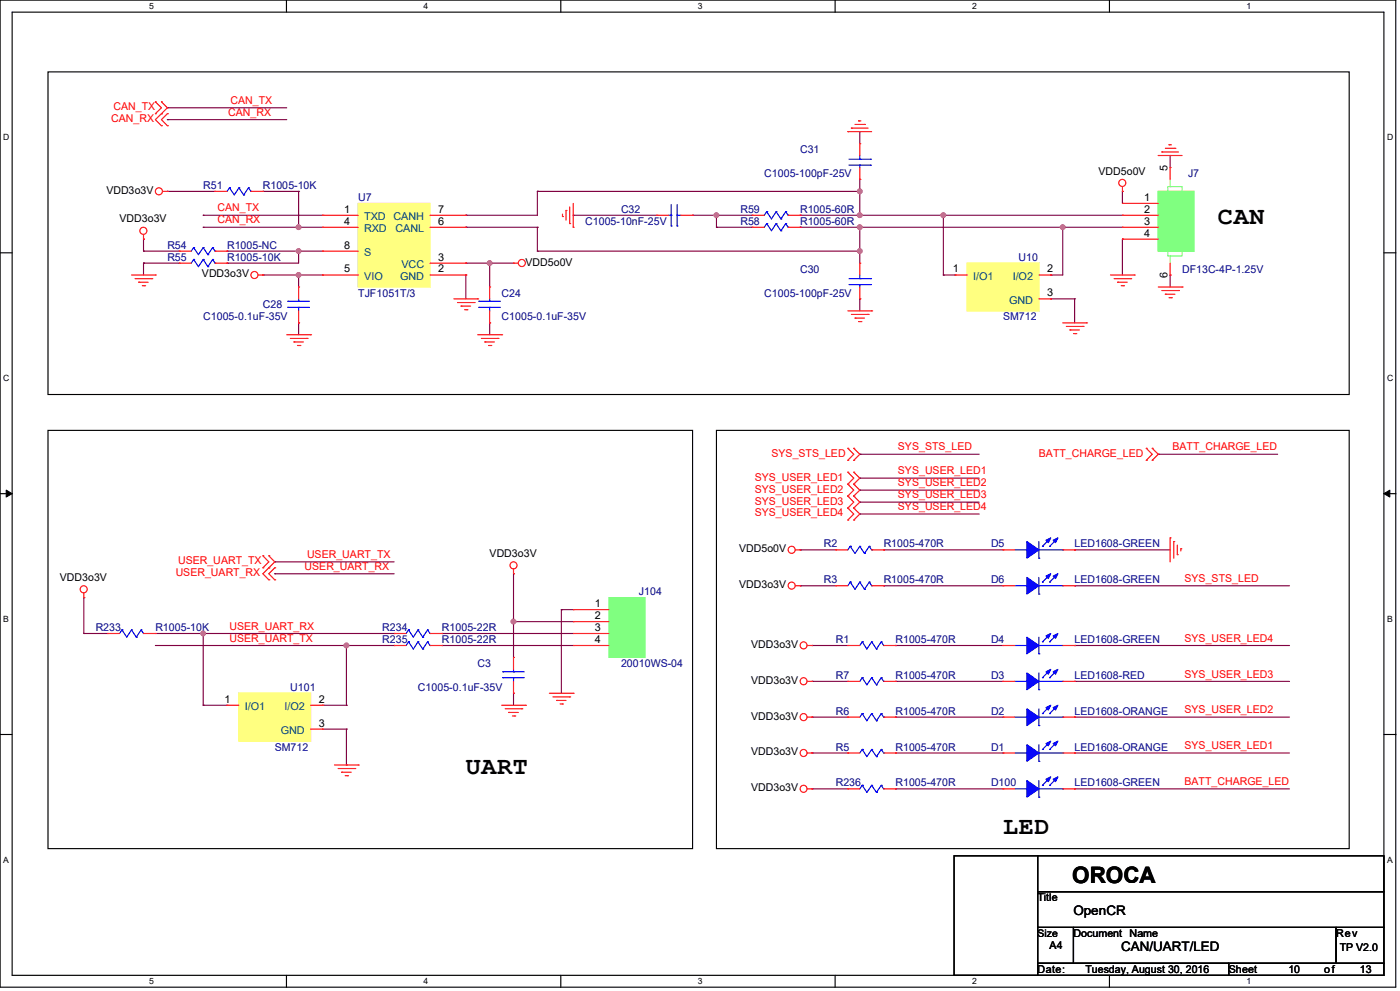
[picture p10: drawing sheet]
<svg xmlns="http://www.w3.org/2000/svg" width="420mm" height="297mm" viewBox="0 0 420 297" stroke-linecap="round" stroke-linejoin="round" font-family="sans-serif">
<defs><g id="words">
<g font-size="7.5">
<text x="365.4" y="67.2">CAN</text>
<text x="139.7" y="231.9">UART</text>
<text x="300.9" y="249.9">LED</text>
</g>
<text font-size="6.8" x="321.6" y="264.5">OROCA</text>
<g font-size="3.9">
<text x="322" y="274.4">OpenCR</text>
<text x="336.3" y="285.1">CAN/UART/LED</text>
</g>
<g font-size="3.2" fill="#f00">
<text x="34.1" y="33">CAN_TX</text>
<text x="68.5" y="34.7">CAN_RX</text>
<text x="69.2" y="31.2">CAN_TX</text>
<text x="33.4" y="36.6">CAN_RX</text>
<text x="65.2" y="63.4">CAN_TX</text>
<text x="65.2" y="67">CAN_RX</text>
<text x="231.4" y="136.9">SYS_STS_LED</text>
<text x="269.4" y="135">SYS_STS_LED</text>
<text x="311.7" y="136.9">BATT_CHARGE_LED</text>
<text x="351.7" y="135">BATT_CHARGE_LED</text>
<text x="269.4" y="142.2">SYS_USER_LED1</text>
<text x="226.4" y="144.1">SYS_USER_LED1</text>
<text x="226.4" y="147.6">SYS_USER_LED2</text>
<text x="269.4" y="145.8">SYS_USER_LED2</text>
<text x="269.4" y="149.3">SYS_USER_LED3</text>
<text x="226.4" y="154.8">SYS_USER_LED4</text>
<text x="226.4" y="151.2">SYS_USER_LED3</text>
<text x="269.4" y="152.9">SYS_USER_LED4</text>
<text x="92.1" y="167.3">USER_UART_TX</text>
<text x="52.7" y="172.7">USER_UART_RX</text>
<text x="53.4" y="169.1">USER_UART_TX</text>
<text x="91.4" y="170.8">USER_UART_RX</text>
<text x="355.3" y="174.4">SYS_STS_LED</text>
<text x="68.8" y="188.7">USER_UART_RX</text>
<text x="68.8" y="192.3">USER_UART_TX</text>
<text x="355.3" y="192.3">SYS_USER_LED4</text>
<text x="355.3" y="203.1">SYS_USER_LED3</text>
<text x="355.3" y="213.8">SYS_USER_LED2</text>
<text x="355.3" y="224.5">SYS_USER_LED1</text>
<text x="355.3" y="235.3">BATT_CHARGE_LED</text>
</g>
<g font-size="3.2" fill="#000080">
<text x="240" y="45.9">C31</text>
<text x="229.3" y="53.1">C1005-100pF-25V</text>
<text x="356.4" y="53.1">J7</text>
<text x="61" y="56.6">R51</text>
<text x="78.9" y="56.6">R1005-10K</text>
<text x="107.5" y="60.2">U7</text>
<text x="186.3" y="63.8">C32</text>
<text x="222.1" y="63.8">R59</text>
<text x="240" y="63.8">R1005-60R</text>
<text x="175.6" y="67.4">C1005-10nF-25V</text>
<text x="222.1" y="67.4">R58</text>
<text x="240" y="67.4">R1005-60R</text>
<text x="50.2" y="74.5">R54</text>
<text x="68.1" y="74.5">R1005-NC</text>
<text x="50.2" y="78.1">R55</text>
<text x="68.1" y="78.1">R1005-10K</text>
<text x="240" y="81.7">C30</text>
<text x="305.6" y="78.1">U10</text>
<text x="354.6" y="81.7">DF13C-4P-1.25V</text>
<text x="107.5" y="88.9">TJF1051T/3</text>
<text x="150.5" y="88.9">C24</text>
<text x="229.3" y="88.9">C1005-100pF-25V</text>
<text x="78.9" y="92.5">C28</text>
<text x="61" y="96.1">C1005-0.1uF-35V</text>
<text x="150.5" y="96.1">C1005-0.1uF-35V</text>
<text x="300.9" y="96.1">SM712</text>
<text x="247.2" y="164.1">R2</text>
<text x="265.1" y="164.1">R1005-470R</text>
<text x="297.3" y="164.1">D5</text>
<text x="322.4" y="164.1">LED1608-GREEN</text>
<text x="191.7" y="178.4">J104</text>
<text x="247.2" y="174.8">R3</text>
<text x="265.1" y="174.8">R1005-470R</text>
<text x="297.3" y="174.8">D6</text>
<text x="322.4" y="174.8">LED1608-GREEN</text>
<text x="28.7" y="189.2">R233</text>
<text x="46.6" y="189.2">R1005-10K</text>
<text x="114.7" y="189.2">R234</text>
<text x="132.6" y="189.2">R1005-22R</text>
<text x="114.7" y="192.7">R235</text>
<text x="132.6" y="192.7">R1005-22R</text>
<text x="250.7" y="192.7">R1</text>
<text x="268.6" y="192.7">R1005-470R</text>
<text x="297.3" y="192.7">D4</text>
<text x="322.4" y="192.7">LED1608-GREEN</text>
<text x="143.3" y="199.9">C3</text>
<text x="186.3" y="199.9">20010WS-04</text>
<text x="250.7" y="203.5">R7</text>
<text x="268.6" y="203.5">R1005-470R</text>
<text x="297.3" y="203.5">D3</text>
<text x="322.4" y="203.5">LED1608-RED</text>
<text x="87.1" y="207.1">U101</text>
<text x="125.4" y="207.1">C1005-0.1uF-35V</text>
<text x="250.7" y="214.2">R6</text>
<text x="268.6" y="214.2">R1005-470R</text>
<text x="297.3" y="214.2">D2</text>
<text x="322.4" y="214.2">LED1608-ORANGE</text>
<text x="82.4" y="225">SM712</text>
<text x="250.7" y="225">R5</text>
<text x="268.6" y="225">R1005-470R</text>
<text x="297.3" y="225">D1</text>
<text x="322.4" y="225">LED1608-ORANGE</text>
<text x="250.7" y="235.7">R236</text>
<text x="268.6" y="235.7">R1005-470R</text>
<text x="297.3" y="235.7">D100</text>
<text x="322.4" y="235.7">LED1608-GREEN</text>
</g>
<g font-size="3.2">
<text x="329.6" y="52.4">VDD5o0V</text>
<text x="350.3" y="51.3" transform="rotate(-90 350.3 51.3)">5</text>
<text x="31.9" y="58.1">VDD3o3V</text>
<text x="103.2" y="63.8">1</text>
<text x="131.5" y="63.8">7</text>
<text x="343.2" y="60.2">1</text>
<text x="343.2" y="63.8">2</text>
<text x="35.9" y="66.7">VDD3o3V</text>
<text x="103.2" y="67.4">4</text>
<text x="131.5" y="67.4">6</text>
<text x="343.2" y="67.4">3</text>
<text x="343.2" y="70.9">4</text>
<text x="103.2" y="74.5">8</text>
<text x="60.6" y="83.1">VDD3o3V</text>
<text x="103.2" y="81.7">5</text>
<text x="131.5" y="78.1">3</text>
<text x="131.5" y="81.7">2</text>
<text x="157.6" y="79.6">VDD5o0V</text>
<text x="285.9" y="81.7">1</text>
<text x="314.2" y="81.7">2</text>
<text x="350.3" y="83.2" transform="rotate(-90 350.3 83.2)">6</text>
<text x="314.2" y="88.8">3</text>
<text x="146.9" y="167">VDD3o3V</text>
<text x="221.7" y="165.5">VDD5o0V</text>
<text x="17.9" y="174.1">VDD3o3V</text>
<text x="221.7" y="176.3">VDD3o3V</text>
<text x="178.4" y="181.9">1</text>
<text x="178.4" y="185.5">2</text>
<text x="178.4" y="189.1">3</text>
<text x="178.4" y="192.7">4</text>
<text x="225.3" y="194.2">VDD3o3V</text>
<text x="225.3" y="204.9">VDD3o3V</text>
<text x="67.4" y="210.6">1</text>
<text x="95.7" y="210.6">2</text>
<text x="225.3" y="215.7">VDD3o3V</text>
<text x="95.7" y="217.8">3</text>
<text x="225.3" y="226.4">VDD3o3V</text>
<text x="225.3" y="237.1">VDD3o3V</text>
<text x="311.3" y="270.1">Title</text>
<text x="322" y="280.8">Document</text>
<text x="338.9" y="280.8">Name</text>
<text x="400.8" y="280.8">Rev</text>
<text x="314.9" y="284.4">A4</text>
<text x="401.9" y="285.2">TP V2.0</text>
<text x="311.3" y="291.6">Date:</text>
<text x="325.6" y="291.6">Tuesday, August 30, 2016</text>
<text x="368.6" y="291.6">Sheet</text>
<text x="386.5" y="291.6">10</text>
<text x="397.3" y="291.6">of</text>
<text x="408" y="291.6">13</text>
</g>
<g font-size="3.2" fill="#004080">
<text x="109.3" y="66">TXD</text>
<text x="118.1" y="66">CANH</text>
<text x="109.3" y="69.6">RXD</text>
<text x="118.6" y="69.6">CANL</text>
<text x="109.3" y="76.7">S</text>
<text x="109.3" y="83.9">VIO</text>
<text x="120.1" y="83.9">GND</text>
<text x="120.4" y="80.3">VCC</text>
<text x="291.9" y="83.9">I/O1</text>
<text x="303.8" y="83.9">I/O2</text>
<text x="302.7" y="91">GND</text>
<text x="73.4" y="212.8">I/O1</text>
<text x="85.3" y="212.8">I/O2</text>
<text x="84.2" y="220">GND</text>
</g>
<text font-size="3.1" x="311.3" y="280.8">Size</text>
<g font-size="2.6">
<text x="44.8" y="2.8">5</text>
<text x="127.1" y="2.8">4</text>
<text x="209.4" y="2.8">3</text>
<text x="291.7" y="2.8">2</text>
<text x="374" y="2.8">1</text>
<text x="1" y="42">D</text>
<text x="416.1" y="42">D</text>
<text x="1" y="114.2">C</text>
<text x="416.1" y="114.2">C</text>
<text x="1" y="186.4">B</text>
<text x="416.1" y="186.4">B</text>
<text x="1" y="258.5">A</text>
<text x="416.1" y="258.5">A</text>
<text x="44.8" y="295">5</text>
<text x="127.1" y="295">4</text>
<text x="209.4" y="295">3</text>
<text x="291.7" y="295">2</text>
<text x="374" y="295">1</text>
</g>
</g></defs>
<path d="M0 0h418.7v295.9h-418.7zM3.6 3.6h411.6v288.7h-411.6z" fill="none" stroke="#000" stroke-width=".34"/>
<g fill="#fff">
<path d="M44.8 .4h1.4v2.9h-1.4z"/>
<path d="M44.8 292.7h1.4v2.9h-1.4z"/>
</g>
<path d="M85.9 0v3.6M85.9 292.3v3.6" fill="none" stroke="#000" stroke-width=".34"/>
<g fill="#fff">
<path d="M127.1 .4h1.4v2.9h-1.4z"/>
<path d="M127.1 292.7h1.4v2.9h-1.4z"/>
</g>
<path d="M168.2 0v3.6M168.2 292.3v3.6" fill="none" stroke="#000" stroke-width=".34"/>
<g fill="#fff">
<path d="M209.4 .4h1.4v2.9h-1.4z"/>
<path d="M209.4 292.7h1.4v2.9h-1.4z"/>
</g>
<path d="M250.5 0v3.6M250.5 292.3v3.6" fill="none" stroke="#000" stroke-width=".34"/>
<g fill="#fff">
<path d="M291.7 .4h1.4v2.9h-1.4z"/>
<path d="M291.7 292.7h1.4v2.9h-1.4z"/>
</g>
<path d="M332.8 0v3.6M332.8 292.3v3.6" fill="none" stroke="#000" stroke-width=".34"/>
<g fill="#fff">
<path d="M374 .4h1.4v2.9h-1.4z"/>
<path d="M374 292.7h1.4v2.9h-1.4z"/>
<path d="M1 39.7h1.8v2.9h-1.8z"/>
<path d="M416.1 39.7h1.9v2.9h-1.9z"/>
<path d="M1 111.8h1.8v2.9h-1.8z"/>
<path d="M416.1 111.8h1.9v2.9h-1.9z"/>
</g>
<path d="M0 75.8h3.6M415.2 75.8h3.6" fill="none" stroke="#000" stroke-width=".34"/>
<g fill="#fff">
<path d="M1 184h1.7v2.9h-1.7z"/>
<path d="M416.1 184h1.7v2.9h-1.7z"/>
</g>
<path d="M0 148h3.6M415.2 148h3.6" fill="none" stroke="#000" stroke-width=".34"/>
<path d="M1.9 146.9l1.7 1.1-1.7 1zM415.2 148l1.7-1.1v2.1z" fill="#000" stroke="#000" stroke-width=".3"/>
<g fill="#fff">
<path d="M1 256.2h1.7v2.9h-1.7z"/>
<path d="M416.1 256.2h1.7v2.9h-1.7z"/>
</g>
<path d="M14.4 21.5h390.3v96.7h-390.3zM14.4 129h193.4v125.3h-193.4zM214.9 129h189.8v125.3h-189.8zM0 220.1h3.6M415.2 220.1h3.6" fill="none" stroke="#000" stroke-width=".34"/>
<path d="M50.2 35.9h35.8" fill="none" stroke="#800040" stroke-width=".34"/>
<circle cx="50.2" cy="35.9" r=".17" fill="#800040"/>
<path d="M50.2 32.3h35.8" fill="none" stroke="#800040" stroke-width=".34"/>
<circle cx="50.2" cy="32.3" r=".17" fill="#800040"/>
<path d="M139.7 82.4v7.2" fill="none" stroke="#800040" stroke-width=".34"/>
<circle cx="139.7" cy="82.4" r=".17" fill="#800040"/>
<path d="M89.6 96.8v3.5" fill="none" stroke="#800040" stroke-width=".34"/>
<circle cx="89.6" cy="96.8" r=".17" fill="#800040"/>
<path d="M146.9 96.8v3.5" fill="none" stroke="#800040" stroke-width=".34"/>
<circle cx="146.9" cy="96.8" r=".17" fill="#800040"/>
<path d="M61 64.5h35.8" fill="none" stroke="#800040" stroke-width=".34"/>
<circle cx="61" cy="64.5" r=".17" fill="#800040"/>
<path d="M61 68.1h28.6" fill="none" stroke="#800040" stroke-width=".34"/>
<circle cx="61" cy="68.1" r=".17" fill="#800040"/>
<path d="M43.1 75.3h10.7" fill="none" stroke="#800040" stroke-width=".34"/>
<circle cx="43.1" cy="75.3" r=".17" fill="#800040"/>
<path d="M68.1 75.3h21.5" fill="none" stroke="#800040" stroke-width=".34"/>
<circle cx="68.1" cy="75.3" r=".17" fill="#800040"/>
<path d="M68.1 78.9h21.5" fill="none" stroke="#800040" stroke-width=".34"/>
<circle cx="68.1" cy="78.9" r=".17" fill="#800040"/>
<path d="M89.6 75.3v3.6" fill="none" stroke="#800040" stroke-width=".34"/>
<circle cx="89.6" cy="75.3" r=".17" fill="#800040"/>
<circle cx="89.6" cy="75.2" r=".7" fill="#f0f" stroke="#f0f" stroke-width=".34"/>
<path d="M89.6 75.3h7.2" fill="none" stroke="#800040" stroke-width=".34"/>
<circle cx="89.6" cy="75.3" r=".17" fill="#800040"/>
<path d="M43.1 71.7v3.6" fill="none" stroke="#800040" stroke-width=".34"/>
<circle cx="43.1" cy="71.7" r=".17" fill="#800040"/>
<path d="M43.1 78.9h10.7" fill="none" stroke="#800040" stroke-width=".34"/>
<circle cx="43.1" cy="78.9" r=".17" fill="#800040"/>
<path d="M43.1 78.9v3.5" fill="none" stroke="#800040" stroke-width=".34"/>
<circle cx="43.1" cy="78.9" r=".17" fill="#800040"/>
<path d="M78.9 82.4h10.7" fill="none" stroke="#800040" stroke-width=".34"/>
<circle cx="78.9" cy="82.4" r=".17" fill="#800040"/>
<circle cx="89.6" cy="82.4" r=".7" fill="#f0f" stroke="#f0f" stroke-width=".34"/>
<path d="M351 82.4v3.6" fill="none" stroke="#800040" stroke-width=".34"/>
<circle cx="351" cy="82.4" r=".17" fill="#800040"/>
<path d="M351 46.6v3.6" fill="none" stroke="#800040" stroke-width=".34"/>
<circle cx="351" cy="46.6" r=".17" fill="#800040"/>
<path d="M336.7 57.4v3.6" fill="none" stroke="#800040" stroke-width=".34"/>
<circle cx="336.7" cy="57.4" r=".17" fill="#800040"/>
<path d="M207.8 64.5h7.1" fill="none" stroke="#800040" stroke-width=".34"/>
<circle cx="207.8" cy="64.5" r=".17" fill="#800040"/>
<circle cx="214.9" cy="64.5" r=".7" fill="#f0f" stroke="#f0f" stroke-width=".34"/>
<path d="M214.9 64.5v3.6" fill="none" stroke="#800040" stroke-width=".34"/>
<circle cx="214.9" cy="64.5" r=".17" fill="#800040"/>
<path d="M214.9 64.5h10.8" fill="none" stroke="#800040" stroke-width=".34"/>
<circle cx="214.9" cy="64.5" r=".17" fill="#800040"/>
<path d="M214.9 68.1h10.8" fill="none" stroke="#800040" stroke-width=".34"/>
<circle cx="214.9" cy="68.1" r=".17" fill="#800040"/>
<path d="M240 64.5h17.9" fill="none" stroke="#800040" stroke-width=".34"/>
<circle cx="240" cy="64.5" r=".17" fill="#800040"/>
<path d="M240 68.1h17.9" fill="none" stroke="#800040" stroke-width=".34"/>
<circle cx="240" cy="68.1" r=".17" fill="#800040"/>
<path d="M257.9 68.1v7.2" fill="none" stroke="#800040" stroke-width=".34"/>
<circle cx="257.9" cy="68.1" r=".17" fill="#800040"/>
<path d="M257.9 68.1h60.9" fill="none" stroke="#800040" stroke-width=".34"/>
<circle cx="257.9" cy="68.1" r=".17" fill="#800040"/>
<circle cx="257.9" cy="68.1" r=".7" fill="#f0f" stroke="#f0f" stroke-width=".34"/>
<path d="M161.2 75.3h96.7" fill="none" stroke="#800040" stroke-width=".34"/>
<circle cx="161.2" cy="75.3" r=".17" fill="#800040"/>
<circle cx="257.9" cy="75.2" r=".7" fill="#f0f" stroke="#f0f" stroke-width=".34"/>
<path d="M257.9 57.4v7.1" fill="none" stroke="#800040" stroke-width=".34"/>
<circle cx="257.9" cy="57.4" r=".17" fill="#800040"/>
<path d="M257.9 64.5h25.1" fill="none" stroke="#800040" stroke-width=".34"/>
<circle cx="257.9" cy="64.5" r=".17" fill="#800040"/>
<circle cx="257.9" cy="64.5" r=".7" fill="#f0f" stroke="#f0f" stroke-width=".34"/>
<path d="M161.2 57.4h96.7" fill="none" stroke="#800040" stroke-width=".34"/>
<circle cx="161.2" cy="57.4" r=".17" fill="#800040"/>
<circle cx="257.9" cy="57.3" r=".7" fill="#f0f" stroke="#f0f" stroke-width=".34"/>
<path d="M172 64.5h25" fill="none" stroke="#800040" stroke-width=".34"/>
<circle cx="172" cy="64.5" r=".17" fill="#800040"/>
<path d="M161.2 68.1v7.2" fill="none" stroke="#800040" stroke-width=".34"/>
<circle cx="161.2" cy="68.1" r=".17" fill="#800040"/>
<path d="M139.7 68.1h21.5" fill="none" stroke="#800040" stroke-width=".34"/>
<circle cx="139.7" cy="68.1" r=".17" fill="#800040"/>
<path d="M161.2 57.4v7.1" fill="none" stroke="#800040" stroke-width=".34"/>
<circle cx="161.2" cy="57.4" r=".17" fill="#800040"/>
<path d="M139.7 64.5h21.5" fill="none" stroke="#800040" stroke-width=".34"/>
<circle cx="139.7" cy="64.5" r=".17" fill="#800040"/>
<path d="M336.7 71.7v10.7" fill="none" stroke="#800040" stroke-width=".34"/>
<circle cx="336.7" cy="71.7" r=".17" fill="#800040"/>
<path d="M257.9 75.3v3.6" fill="none" stroke="#800040" stroke-width=".34"/>
<circle cx="257.9" cy="75.3" r=".17" fill="#800040"/>
<path d="M257.9 89.6v3.6" fill="none" stroke="#800040" stroke-width=".34"/>
<circle cx="257.9" cy="89.6" r=".17" fill="#800040"/>
<path d="M257.9 53.8v3.6" fill="none" stroke="#800040" stroke-width=".34"/>
<circle cx="257.9" cy="53.8" r=".17" fill="#800040"/>
<path d="M257.9 39.5v3.6" fill="none" stroke="#800040" stroke-width=".34"/>
<circle cx="257.9" cy="39.5" r=".17" fill="#800040"/>
<path d="M89.6 82.4v3.6" fill="none" stroke="#800040" stroke-width=".34"/>
<circle cx="89.6" cy="82.4" r=".17" fill="#800040"/>
<path d="M89.6 82.4h7.2" fill="none" stroke="#800040" stroke-width=".34"/>
<circle cx="89.6" cy="82.4" r=".17" fill="#800040"/>
<path d="M139.7 78.9h7.2" fill="none" stroke="#800040" stroke-width=".34"/>
<circle cx="139.7" cy="78.9" r=".17" fill="#800040"/>
<circle cx="146.9" cy="78.8" r=".7" fill="#f0f" stroke="#f0f" stroke-width=".34"/>
<path d="M146.9 78.9v7.1" fill="none" stroke="#800040" stroke-width=".34"/>
<circle cx="146.9" cy="78.9" r=".17" fill="#800040"/>
<path d="M146.9 78.9h7.2" fill="none" stroke="#800040" stroke-width=".34"/>
<circle cx="146.9" cy="78.9" r=".17" fill="#800040"/>
<path d="M283 82.4h3.6" fill="none" stroke="#800040" stroke-width=".34"/>
<circle cx="283" cy="82.4" r=".17" fill="#800040"/>
<path d="M283 64.5v17.9" fill="none" stroke="#800040" stroke-width=".34"/>
<circle cx="283" cy="64.5" r=".17" fill="#800040"/>
<circle cx="283" cy="64.5" r=".7" fill="#f0f" stroke="#f0f" stroke-width=".34"/>
<path d="M315.2 82.4h3.6" fill="none" stroke="#800040" stroke-width=".34"/>
<circle cx="315.2" cy="82.4" r=".17" fill="#800040"/>
<path d="M318.8 68.1v14.3" fill="none" stroke="#800040" stroke-width=".34"/>
<circle cx="318.8" cy="68.1" r=".17" fill="#800040"/>
<circle cx="318.8" cy="68.1" r=".7" fill="#f0f" stroke="#f0f" stroke-width=".34"/>
<path d="M315.2 89.6h7.2" fill="none" stroke="#800040" stroke-width=".34"/>
<circle cx="315.2" cy="89.6" r=".17" fill="#800040"/>
<path d="M322.4 89.6v7.2" fill="none" stroke="#800040" stroke-width=".34"/>
<circle cx="322.4" cy="89.6" r=".17" fill="#800040"/>
<path d="M283 64.5h53.7" fill="none" stroke="#800040" stroke-width=".34"/>
<circle cx="283" cy="64.5" r=".17" fill="#800040"/>
<path d="M318.8 68.1h17.9" fill="none" stroke="#800040" stroke-width=".34"/>
<circle cx="318.8" cy="68.1" r=".17" fill="#800040"/>
<path d="M168.4 182.7h3.6" fill="none" stroke="#800040" stroke-width=".34"/>
<circle cx="168.4" cy="182.7" r=".17" fill="#800040"/>
<path d="M168.4 182.7v25.1" fill="none" stroke="#800040" stroke-width=".34"/>
<circle cx="168.4" cy="182.7" r=".17" fill="#800040"/>
<path d="M154.1 186.3h17.9" fill="none" stroke="#800040" stroke-width=".34"/>
<circle cx="154.1" cy="186.3" r=".17" fill="#800040"/>
<circle cx="154" cy="186.3" r=".7" fill="#f0f" stroke="#f0f" stroke-width=".34"/>
<path d="M154.1 172v14.3" fill="none" stroke="#800040" stroke-width=".34"/>
<circle cx="154.1" cy="172" r=".17" fill="#800040"/>
<path d="M154.1 207.8v3.6" fill="none" stroke="#800040" stroke-width=".34"/>
<circle cx="154.1" cy="207.8" r=".17" fill="#800040"/>
<path d="M154.1 186.3v10.7" fill="none" stroke="#800040" stroke-width=".34"/>
<circle cx="154.1" cy="186.3" r=".17" fill="#800040"/>
<path d="M322.4 164.8h28.6" fill="none" stroke="#800040" stroke-width=".34"/>
<circle cx="322.4" cy="164.8" r=".17" fill="#800040"/>
<path d="M265.1 164.8h35.8" fill="none" stroke="#800040" stroke-width=".34"/>
<circle cx="265.1" cy="164.8" r=".17" fill="#800040"/>
<path d="M240 164.8h10.7" fill="none" stroke="#800040" stroke-width=".34"/>
<circle cx="240" cy="164.8" r=".17" fill="#800040"/>
<path d="M265.1 175.6h35.8" fill="none" stroke="#800040" stroke-width=".34"/>
<circle cx="265.1" cy="175.6" r=".17" fill="#800040"/>
<path d="M240 175.6h10.7" fill="none" stroke="#800040" stroke-width=".34"/>
<circle cx="240" cy="175.6" r=".17" fill="#800040"/>
<path d="M322.4 175.6h64.4" fill="none" stroke="#800040" stroke-width=".34"/>
<circle cx="322.4" cy="175.6" r=".17" fill="#800040"/>
<path d="M268.6 193.5h32.3" fill="none" stroke="#800040" stroke-width=".34"/>
<circle cx="268.6" cy="193.5" r=".17" fill="#800040"/>
<path d="M243.6 193.5h10.7" fill="none" stroke="#800040" stroke-width=".34"/>
<circle cx="243.6" cy="193.5" r=".17" fill="#800040"/>
<path d="M322.4 193.5h64.4" fill="none" stroke="#800040" stroke-width=".34"/>
<circle cx="322.4" cy="193.5" r=".17" fill="#800040"/>
<path d="M322.4 204.2h64.4" fill="none" stroke="#800040" stroke-width=".34"/>
<circle cx="322.4" cy="204.2" r=".17" fill="#800040"/>
<path d="M243.6 204.2h10.7" fill="none" stroke="#800040" stroke-width=".34"/>
<circle cx="243.6" cy="204.2" r=".17" fill="#800040"/>
<path d="M268.6 204.2h32.3" fill="none" stroke="#800040" stroke-width=".34"/>
<circle cx="268.6" cy="204.2" r=".17" fill="#800040"/>
<path d="M322.4 214.9h64.4" fill="none" stroke="#800040" stroke-width=".34"/>
<circle cx="322.4" cy="214.9" r=".17" fill="#800040"/>
<path d="M243.6 214.9h10.7" fill="none" stroke="#800040" stroke-width=".34"/>
<circle cx="243.6" cy="214.9" r=".17" fill="#800040"/>
<path d="M268.6 214.9h32.3" fill="none" stroke="#800040" stroke-width=".34"/>
<circle cx="268.6" cy="214.9" r=".17" fill="#800040"/>
<path d="M322.4 225.7h64.4" fill="none" stroke="#800040" stroke-width=".34"/>
<circle cx="322.4" cy="225.7" r=".17" fill="#800040"/>
<path d="M243.6 225.7h10.7" fill="none" stroke="#800040" stroke-width=".34"/>
<circle cx="243.6" cy="225.7" r=".17" fill="#800040"/>
<path d="M268.6 225.7h32.3" fill="none" stroke="#800040" stroke-width=".34"/>
<circle cx="268.6" cy="225.7" r=".17" fill="#800040"/>
<path d="M257.9 136.1h35.9" fill="none" stroke="#800040" stroke-width=".34"/>
<circle cx="257.9" cy="136.1" r=".17" fill="#800040"/>
<path d="M257.9 154.1h35.9" fill="none" stroke="#800040" stroke-width=".34"/>
<circle cx="257.9" cy="154.1" r=".17" fill="#800040"/>
<path d="M257.9 143.3h35.9" fill="none" stroke="#800040" stroke-width=".34"/>
<circle cx="257.9" cy="143.3" r=".17" fill="#800040"/>
<path d="M257.9 146.9h35.9" fill="none" stroke="#800040" stroke-width=".34"/>
<circle cx="257.9" cy="146.9" r=".17" fill="#800040"/>
<path d="M257.9 150.5h35.9" fill="none" stroke="#800040" stroke-width=".34"/>
<circle cx="257.9" cy="150.5" r=".17" fill="#800040"/>
<path d="M78.9 57.4h10.7" fill="none" stroke="#800040" stroke-width=".34"/>
<circle cx="78.9" cy="57.4" r=".17" fill="#800040"/>
<path d="M89.6 57.4v10.7" fill="none" stroke="#800040" stroke-width=".34"/>
<circle cx="89.6" cy="57.4" r=".17" fill="#800040"/>
<path d="M89.6 68.1h7.2" fill="none" stroke="#800040" stroke-width=".34"/>
<circle cx="89.6" cy="68.1" r=".17" fill="#800040"/>
<circle cx="89.6" cy="68.1" r=".7" fill="#f0f" stroke="#f0f" stroke-width=".34"/>
<path d="M50.2 57.4h14.3" fill="none" stroke="#800040" stroke-width=".34"/>
<circle cx="50.2" cy="57.4" r=".17" fill="#800040"/>
<path d="M25.1 189.9h7.2" fill="none" stroke="#800040" stroke-width=".34"/>
<circle cx="25.1" cy="189.9" r=".17" fill="#800040"/>
<path d="M25.1 179.1v10.8" fill="none" stroke="#800040" stroke-width=".34"/>
<circle cx="25.1" cy="179.1" r=".17" fill="#800040"/>
<path d="M132.6 189.9h39.4" fill="none" stroke="#800040" stroke-width=".34"/>
<circle cx="132.6" cy="189.9" r=".17" fill="#800040"/>
<path d="M132.6 193.5h39.4" fill="none" stroke="#800040" stroke-width=".34"/>
<circle cx="132.6" cy="193.5" r=".17" fill="#800040"/>
<path d="M46.6 189.9h14.4" fill="none" stroke="#800040" stroke-width=".34"/>
<circle cx="61" cy="189.9" r=".17" fill="#800040"/>
<path d="M46.6 193.5h57.3" fill="none" stroke="#800040" stroke-width=".34"/>
<circle cx="103.9" cy="193.5" r=".17" fill="#800040"/>
<path d="M268.6 236.4h32.3" fill="none" stroke="#800040" stroke-width=".34"/>
<circle cx="268.6" cy="236.4" r=".17" fill="#800040"/>
<path d="M243.6 236.4h10.7" fill="none" stroke="#800040" stroke-width=".34"/>
<circle cx="243.6" cy="236.4" r=".17" fill="#800040"/>
<path d="M322.4 236.4h64.4" fill="none" stroke="#800040" stroke-width=".34"/>
<circle cx="322.4" cy="236.4" r=".17" fill="#800040"/>
<path d="M347.5 136.1h35.8" fill="none" stroke="#800040" stroke-width=".34"/>
<circle cx="347.5" cy="136.1" r=".17" fill="#800040"/>
<path d="M82.4 172h35.8" fill="none" stroke="#800040" stroke-width=".34"/>
<circle cx="82.4" cy="172" r=".17" fill="#800040"/>
<path d="M82.4 168.4h35.8" fill="none" stroke="#800040" stroke-width=".34"/>
<circle cx="82.4" cy="168.4" r=".17" fill="#800040"/>
<path d="M96.8 211.4h7.1" fill="none" stroke="#800040" stroke-width=".34"/>
<circle cx="103.9" cy="211.4" r=".17" fill="#800040"/>
<path d="M103.9 193.5v17.9" fill="none" stroke="#800040" stroke-width=".34"/>
<circle cx="103.9" cy="193.5" r=".17" fill="#800040"/>
<path d="M103.9 193.5h14.3" fill="none" stroke="#800040" stroke-width=".34"/>
<circle cx="118.2" cy="193.5" r=".17" fill="#800040"/>
<circle cx="103.9" cy="193.4" r=".7" fill="#f0f" stroke="#f0f" stroke-width=".34"/>
<path d="M61 211.4h7.1" fill="none" stroke="#800040" stroke-width=".34"/>
<circle cx="61" cy="211.4" r=".17" fill="#800040"/>
<path d="M61 189.9v21.5" fill="none" stroke="#800040" stroke-width=".34"/>
<circle cx="61" cy="189.9" r=".17" fill="#800040"/>
<path d="M61 189.9h57.2" fill="none" stroke="#800040" stroke-width=".34"/>
<circle cx="118.2" cy="189.9" r=".17" fill="#800040"/>
<circle cx="60.9" cy="189.8" r=".7" fill="#f0f" stroke="#f0f" stroke-width=".34"/>
<path d="M96.8 218.5h7.1" fill="none" stroke="#800040" stroke-width=".34"/>
<circle cx="103.9" cy="218.5" r=".17" fill="#800040"/>
<path d="M103.9 218.5v10.8" fill="none" stroke="#800040" stroke-width=".34"/>
<circle cx="103.9" cy="229.3" r=".17" fill="#800040"/>
<path d="M136.1 89.6h7.2" fill="none" stroke="#f00" stroke-width=".34"/>
<circle cx="143.3" cy="89.6" r=".17" fill="#f00"/>
<path d="M137.2 90.7h5" fill="none" stroke="#f00" stroke-width=".34"/>
<circle cx="142.2" cy="90.7" r=".17" fill="#f00"/>
<path d="M138.3 91.7h2.9" fill="none" stroke="#f00" stroke-width=".34"/>
<circle cx="138.3" cy="91.7" r=".17" fill="#f00"/>
<path d="M139.4 92.8h.7" fill="none" stroke="#f00" stroke-width=".34"/>
<circle cx="140.1" cy="92.8" r=".17" fill="#f00"/>
<path d="M86 100.3h7.2" fill="none" stroke="#f00" stroke-width=".34"/>
<circle cx="93.2" cy="100.3" r=".17" fill="#f00"/>
<path d="M87.1 101.4h5" fill="none" stroke="#f00" stroke-width=".34"/>
<circle cx="92.1" cy="101.4" r=".17" fill="#f00"/>
<path d="M88.2 102.5h2.8" fill="none" stroke="#f00" stroke-width=".34"/>
<circle cx="88.2" cy="102.5" r=".17" fill="#f00"/>
<path d="M89.2 103.5h.8" fill="none" stroke="#f00" stroke-width=".34"/>
<circle cx="90" cy="103.5" r=".17" fill="#f00"/>
<path d="M143.3 100.3h7.2" fill="none" stroke="#f00" stroke-width=".34"/>
<circle cx="150.5" cy="100.3" r=".17" fill="#f00"/>
<path d="M144.4 101.4h5" fill="none" stroke="#f00" stroke-width=".34"/>
<circle cx="149.4" cy="101.4" r=".17" fill="#f00"/>
<path d="M145.5 102.5h2.8" fill="none" stroke="#f00" stroke-width=".34"/>
<circle cx="145.5" cy="102.5" r=".17" fill="#f00"/>
<path d="M146.6 103.5h.6" fill="none" stroke="#f00" stroke-width=".34"/>
<circle cx="147.2" cy="103.5" r=".17" fill="#f00"/>
<path d="M43.1 70.3v1.4" fill="none" stroke="#f00" stroke-width=".34"/>
<circle cx="43.1" cy="71.7" r=".17" fill="#f00"/>
<g fill="none" stroke="#f00" stroke-width=".34">
<path d="M39.5 82.4h7.1"/>
<circle cx="43" cy="69.2" r="1.06"/>
</g>
<circle cx="46.6" cy="82.4" r=".17" fill="#f00"/>
<path d="M40.5 83.5h5.1" fill="none" stroke="#f00" stroke-width=".34"/>
<circle cx="45.6" cy="83.5" r=".17" fill="#f00"/>
<path d="M41.6 84.6h2.8" fill="none" stroke="#f00" stroke-width=".34"/>
<circle cx="41.6" cy="84.6" r=".17" fill="#f00"/>
<path d="M42.7 85.6h.7" fill="none" stroke="#f00" stroke-width=".34"/>
<circle cx="43.4" cy="85.6" r=".17" fill="#f00"/>
<path d="M77.4 82.4h1.5" fill="none" stroke="#f00" stroke-width=".34"/>
<circle cx="78.9" cy="82.4" r=".17" fill="#f00"/>
<g fill="none" stroke="#f00" stroke-width=".34">
<path d="M347.5 86h7.1"/>
<circle cx="76.3" cy="82.4" r="1.06"/>
</g>
<circle cx="354.6" cy="86" r=".17" fill="#f00"/>
<path d="M348.5 87.1h5" fill="none" stroke="#f00" stroke-width=".34"/>
<circle cx="353.5" cy="87.1" r=".17" fill="#f00"/>
<path d="M349.6 88.2h2.9" fill="none" stroke="#f00" stroke-width=".34"/>
<circle cx="349.6" cy="88.2" r=".17" fill="#f00"/>
<path d="M350.7 89.2h.7" fill="none" stroke="#f00" stroke-width=".34"/>
<circle cx="351.4" cy="89.2" r=".17" fill="#f00"/>
<path d="M347.5 46.6h7.1" fill="none" stroke="#f00" stroke-width=".34"/>
<circle cx="347.5" cy="46.6" r=".17" fill="#f00"/>
<path d="M348.5 45.6h5" fill="none" stroke="#f00" stroke-width=".34"/>
<circle cx="348.5" cy="45.6" r=".17" fill="#f00"/>
<path d="M349.6 44.4h2.9" fill="none" stroke="#f00" stroke-width=".34"/>
<circle cx="352.5" cy="44.5" r=".17" fill="#f00"/>
<path d="M350.7 43.4h.7" fill="none" stroke="#f00" stroke-width=".34"/>
<circle cx="350.7" cy="43.4" r=".17" fill="#f00"/>
<path d="M336.7 55.9v1.5" fill="none" stroke="#f00" stroke-width=".34"/>
<circle cx="336.7" cy="57.4" r=".17" fill="#f00"/>
<g fill="none" stroke="#f00" stroke-width=".34">
<path d="M172 61v7.1"/>
<circle cx="336.7" cy="54.8" r="1.06"/>
</g>
<circle cx="172" cy="68.1" r=".17" fill="#f00"/>
<path d="M170.9 62v5" fill="none" stroke="#f00" stroke-width=".34"/>
<circle cx="170.9" cy="67" r=".17" fill="#f00"/>
<path d="M169.8 63.1v2.9" fill="none" stroke="#f00" stroke-width=".34"/>
<circle cx="169.8" cy="63.1" r=".17" fill="#f00"/>
<path d="M168.7 64.2v.7" fill="none" stroke="#f00" stroke-width=".34"/>
<circle cx="168.7" cy="64.9" r=".17" fill="#f00"/>
<path d="M333.1 82.4h7.2" fill="none" stroke="#f00" stroke-width=".34"/>
<circle cx="340.3" cy="82.4" r=".17" fill="#f00"/>
<path d="M334.2 83.5h5" fill="none" stroke="#f00" stroke-width=".34"/>
<circle cx="339.2" cy="83.5" r=".17" fill="#f00"/>
<path d="M335.3 84.6h2.9" fill="none" stroke="#f00" stroke-width=".34"/>
<circle cx="335.3" cy="84.6" r=".17" fill="#f00"/>
<path d="M336.3 85.6h.8" fill="none" stroke="#f00" stroke-width=".34"/>
<circle cx="337.1" cy="85.6" r=".17" fill="#f00"/>
<path d="M254.3 93.2h7.2" fill="none" stroke="#f00" stroke-width=".34"/>
<circle cx="261.5" cy="93.2" r=".17" fill="#f00"/>
<path d="M255.4 94.2h5" fill="none" stroke="#f00" stroke-width=".34"/>
<circle cx="260.4" cy="94.2" r=".17" fill="#f00"/>
<path d="M256.5 95.3h2.8" fill="none" stroke="#f00" stroke-width=".34"/>
<circle cx="256.5" cy="95.3" r=".17" fill="#f00"/>
<path d="M257.6 96.4h.7" fill="none" stroke="#f00" stroke-width=".34"/>
<circle cx="258.3" cy="96.4" r=".17" fill="#f00"/>
<path d="M254.3 39.5h7.2" fill="none" stroke="#f00" stroke-width=".34"/>
<circle cx="254.3" cy="39.5" r=".17" fill="#f00"/>
<path d="M255.4 38.4h5" fill="none" stroke="#f00" stroke-width=".34"/>
<circle cx="255.4" cy="38.4" r=".17" fill="#f00"/>
<path d="M256.5 37.3h2.8" fill="none" stroke="#f00" stroke-width=".34"/>
<circle cx="259.3" cy="37.3" r=".17" fill="#f00"/>
<path d="M257.6 36.2h.7" fill="none" stroke="#f00" stroke-width=".34"/>
<circle cx="257.6" cy="36.2" r=".17" fill="#f00"/>
<path d="M154.1 78.9h1.4" fill="none" stroke="#f00" stroke-width=".34"/>
<circle cx="154.1" cy="78.9" r=".17" fill="#f00"/>
<g fill="none" stroke="#f00" stroke-width=".34">
<path d="M318.8 96.8h7.2"/>
<circle cx="156.5" cy="78.8" r="1.06"/>
</g>
<circle cx="326" cy="96.8" r=".17" fill="#f00"/>
<path d="M319.9 97.8h5" fill="none" stroke="#f00" stroke-width=".34"/>
<circle cx="324.9" cy="97.8" r=".17" fill="#f00"/>
<path d="M321 98.9h2.8" fill="none" stroke="#f00" stroke-width=".34"/>
<circle cx="321" cy="98.9" r=".17" fill="#f00"/>
<path d="M322 100h.7" fill="none" stroke="#f00" stroke-width=".34"/>
<circle cx="322.7" cy="100" r=".17" fill="#f00"/>
<path d="M164.8 207.8h7.2" fill="none" stroke="#f00" stroke-width=".34"/>
<circle cx="172" cy="207.8" r=".17" fill="#f00"/>
<path d="M165.9 208.9h5" fill="none" stroke="#f00" stroke-width=".34"/>
<circle cx="170.9" cy="208.9" r=".17" fill="#f00"/>
<path d="M167 209.9h2.8" fill="none" stroke="#f00" stroke-width=".34"/>
<circle cx="167" cy="209.9" r=".17" fill="#f00"/>
<path d="M168 211h.7" fill="none" stroke="#f00" stroke-width=".34"/>
<circle cx="168.7" cy="211" r=".17" fill="#f00"/>
<path d="M154.1 170.5v1.5" fill="none" stroke="#f00" stroke-width=".34"/>
<circle cx="154.1" cy="172" r=".17" fill="#f00"/>
<g fill="none" stroke="#f00" stroke-width=".34">
<path d="M150.5 211.4h7.1"/>
<circle cx="154.1" cy="169.4" r="1.06"/>
</g>
<circle cx="157.6" cy="211.4" r=".17" fill="#f00"/>
<path d="M151.6 212.4h4.9" fill="none" stroke="#f00" stroke-width=".34"/>
<circle cx="156.5" cy="212.4" r=".17" fill="#f00"/>
<path d="M152.6 213.5h2.9" fill="none" stroke="#f00" stroke-width=".34"/>
<circle cx="152.6" cy="213.5" r=".17" fill="#f00"/>
<path d="M153.7 214.6h.7" fill="none" stroke="#f00" stroke-width=".34"/>
<circle cx="154.4" cy="214.6" r=".17" fill="#f00"/>
<path d="M351 161.2v7.2" fill="none" stroke="#f00" stroke-width=".34"/>
<circle cx="351" cy="161.2" r=".17" fill="#f00"/>
<path d="M352.1 162.3v5" fill="none" stroke="#f00" stroke-width=".34"/>
<circle cx="352.1" cy="162.3" r=".17" fill="#f00"/>
<path d="M353.2 163.4v2.8" fill="none" stroke="#f00" stroke-width=".34"/>
<circle cx="353.2" cy="166.2" r=".17" fill="#f00"/>
<path d="M354.2 164.5v.6" fill="none" stroke="#f00" stroke-width=".34"/>
<circle cx="354.2" cy="164.5" r=".17" fill="#f00"/>
<path d="M238.6 164.8h1.4" fill="none" stroke="#f00" stroke-width=".34"/>
<circle cx="240" cy="164.8" r=".17" fill="#f00"/>
<g fill="none" stroke="#f00" stroke-width=".34">
<path d="M238.6 175.6h1.4"/>
<circle cx="237.5" cy="164.8" r="1.06"/>
</g>
<circle cx="240" cy="175.6" r=".17" fill="#f00"/>
<g fill="none" stroke="#f00" stroke-width=".34">
<path d="M242.1 193.5h1.5"/>
<circle cx="237.5" cy="175.5" r="1.06"/>
</g>
<circle cx="243.6" cy="193.5" r=".17" fill="#f00"/>
<g fill="none" stroke="#f00" stroke-width=".34">
<path d="M242.1 204.2h1.5"/>
<circle cx="241.1" cy="193.4" r="1.05"/>
</g>
<circle cx="243.6" cy="204.2" r=".17" fill="#f00"/>
<g fill="none" stroke="#f00" stroke-width=".34">
<path d="M242.1 214.9h1.5"/>
<circle cx="241.1" cy="204.2" r="1.05"/>
</g>
<circle cx="243.6" cy="214.9" r=".17" fill="#f00"/>
<g fill="none" stroke="#f00" stroke-width=".34">
<path d="M242.1 225.7h1.5"/>
<circle cx="241.1" cy="214.9" r="1.05"/>
</g>
<circle cx="243.6" cy="225.7" r=".17" fill="#f00"/>
<g fill="none" stroke="#f00" stroke-width=".34">
<path d="M48.8 57.4h1.4"/>
<circle cx="241.1" cy="225.7" r="1.05"/>
</g>
<circle cx="50.2" cy="57.4" r=".17" fill="#f00"/>
<g fill="none" stroke="#f00" stroke-width=".34">
<path d="M25.1 177.7v1.4"/>
<circle cx="47.7" cy="57.3" r="1.06"/>
</g>
<circle cx="25.1" cy="179.1" r=".17" fill="#f00"/>
<g fill="none" stroke="#f00" stroke-width=".34">
<path d="M242.1 236.4h1.5"/>
<circle cx="25.1" cy="176.6" r="1.06"/>
</g>
<circle cx="243.6" cy="236.4" r=".17" fill="#f00"/>
<g fill="none" stroke="#f00" stroke-width=".34">
<path d="M100.3 229.3h7.2"/>
<circle cx="241.1" cy="236.4" r="1.05"/>
</g>
<circle cx="107.5" cy="229.3" r=".17" fill="#f00"/>
<path d="M101.4 230.3h5" fill="none" stroke="#f00" stroke-width=".34"/>
<circle cx="106.4" cy="230.3" r=".17" fill="#f00"/>
<path d="M102.5 231.4h2.9" fill="none" stroke="#f00" stroke-width=".34"/>
<circle cx="102.5" cy="231.4" r=".17" fill="#f00"/>
<path d="M103.5 232.5h.8" fill="none" stroke="#f00" stroke-width=".34"/>
<circle cx="104.3" cy="232.5" r=".17" fill="#f00"/>
<path d="M50.2 32.3l-1.8 1.8" fill="none" stroke="#f00" stroke-width=".34"/>
<circle cx="48.4" cy="34.1" r=".17" fill="#f00"/>
<path d="M48.4 30.5l1.8 1.8" fill="none" stroke="#f00" stroke-width=".34"/>
<circle cx="48.4" cy="30.5" r=".17" fill="#f00"/>
<path d="M46.6 30.5l1.8 1.8" fill="none" stroke="#f00" stroke-width=".34"/>
<circle cx="46.6" cy="30.5" r=".17" fill="#f00"/>
<path d="M48.4 32.3l-1.8 1.8" fill="none" stroke="#f00" stroke-width=".34"/>
<circle cx="46.6" cy="34.1" r=".17" fill="#f00"/>
<path d="M46.6 35.9l1.8 1.8" fill="none" stroke="#f00" stroke-width=".34"/>
<circle cx="48.4" cy="37.7" r=".17" fill="#f00"/>
<path d="M48.4 34.1l-1.8 1.8" fill="none" stroke="#f00" stroke-width=".34"/>
<circle cx="48.4" cy="34.1" r=".17" fill="#f00"/>
<path d="M48.4 35.9l1.8 1.8" fill="none" stroke="#f00" stroke-width=".34"/>
<circle cx="50.2" cy="37.7" r=".17" fill="#f00"/>
<path d="M50.2 34.1l-1.8 1.8" fill="none" stroke="#f00" stroke-width=".34"/>
<circle cx="50.2" cy="34.1" r=".17" fill="#f00"/>
<path d="M257.9 136.1l-1.8 1.9" fill="none" stroke="#f00" stroke-width=".34"/>
<circle cx="256.1" cy="138" r=".17" fill="#f00"/>
<path d="M256.1 134.4l1.8 1.7" fill="none" stroke="#f00" stroke-width=".34"/>
<circle cx="256.1" cy="134.4" r=".17" fill="#f00"/>
<path d="M254.3 134.4l1.8 1.7" fill="none" stroke="#f00" stroke-width=".34"/>
<circle cx="254.3" cy="134.4" r=".17" fill="#f00"/>
<path d="M256.1 136.1l-1.8 1.9" fill="none" stroke="#f00" stroke-width=".34"/>
<circle cx="254.3" cy="138" r=".17" fill="#f00"/>
<path d="M257.9 154.1l-1.8 1.8" fill="none" stroke="#f00" stroke-width=".34"/>
<circle cx="256.1" cy="155.9" r=".17" fill="#f00"/>
<path d="M256.1 152.3l1.8 1.8" fill="none" stroke="#f00" stroke-width=".34"/>
<circle cx="256.1" cy="152.3" r=".17" fill="#f00"/>
<path d="M254.3 152.3l1.8 1.8" fill="none" stroke="#f00" stroke-width=".34"/>
<circle cx="254.3" cy="152.3" r=".17" fill="#f00"/>
<path d="M256.1 154.1l-1.8 1.8" fill="none" stroke="#f00" stroke-width=".34"/>
<circle cx="254.3" cy="155.9" r=".17" fill="#f00"/>
<path d="M257.9 143.3l-1.8 1.8" fill="none" stroke="#f00" stroke-width=".34"/>
<circle cx="256.1" cy="145.1" r=".17" fill="#f00"/>
<path d="M256.1 141.5l1.8 1.8" fill="none" stroke="#f00" stroke-width=".34"/>
<circle cx="256.1" cy="141.5" r=".17" fill="#f00"/>
<path d="M254.3 141.5l1.8 1.8" fill="none" stroke="#f00" stroke-width=".34"/>
<circle cx="254.3" cy="141.5" r=".17" fill="#f00"/>
<path d="M256.1 143.3l-1.8 1.8" fill="none" stroke="#f00" stroke-width=".34"/>
<circle cx="254.3" cy="145.1" r=".17" fill="#f00"/>
<path d="M257.9 146.9l-1.8 1.8" fill="none" stroke="#f00" stroke-width=".34"/>
<circle cx="256.1" cy="148.7" r=".17" fill="#f00"/>
<path d="M256.1 145.1l1.8 1.8" fill="none" stroke="#f00" stroke-width=".34"/>
<circle cx="256.1" cy="145.1" r=".17" fill="#f00"/>
<path d="M254.3 145.1l1.8 1.8" fill="none" stroke="#f00" stroke-width=".34"/>
<circle cx="254.3" cy="145.1" r=".17" fill="#f00"/>
<path d="M256.1 146.9l-1.8 1.8" fill="none" stroke="#f00" stroke-width=".34"/>
<circle cx="254.3" cy="148.7" r=".17" fill="#f00"/>
<path d="M257.9 150.5l-1.8 1.8" fill="none" stroke="#f00" stroke-width=".34"/>
<circle cx="256.1" cy="152.3" r=".17" fill="#f00"/>
<path d="M256.1 148.7l1.8 1.8" fill="none" stroke="#f00" stroke-width=".34"/>
<circle cx="256.1" cy="148.7" r=".17" fill="#f00"/>
<path d="M254.3 148.7l1.8 1.8" fill="none" stroke="#f00" stroke-width=".34"/>
<circle cx="254.3" cy="148.7" r=".17" fill="#f00"/>
<path d="M256.1 150.5l-1.8 1.8" fill="none" stroke="#f00" stroke-width=".34"/>
<circle cx="254.3" cy="152.3" r=".17" fill="#f00"/>
<path d="M347.5 136.1l-1.8 1.9" fill="none" stroke="#f00" stroke-width=".34"/>
<circle cx="345.7" cy="138" r=".17" fill="#f00"/>
<path d="M345.7 134.4l1.8 1.7" fill="none" stroke="#f00" stroke-width=".34"/>
<circle cx="345.7" cy="134.4" r=".17" fill="#f00"/>
<path d="M343.9 134.4l1.8 1.7" fill="none" stroke="#f00" stroke-width=".34"/>
<circle cx="343.9" cy="134.4" r=".17" fill="#f00"/>
<path d="M345.7 136.1l-1.8 1.9" fill="none" stroke="#f00" stroke-width=".34"/>
<circle cx="343.9" cy="138" r=".17" fill="#f00"/>
<path d="M78.9 172l1.7 1.8" fill="none" stroke="#f00" stroke-width=".34"/>
<circle cx="80.6" cy="173.8" r=".17" fill="#f00"/>
<path d="M80.6 170.2l-1.7 1.8" fill="none" stroke="#f00" stroke-width=".34"/>
<circle cx="80.6" cy="170.2" r=".17" fill="#f00"/>
<path d="M80.6 172l1.8 1.8" fill="none" stroke="#f00" stroke-width=".34"/>
<circle cx="82.4" cy="173.8" r=".17" fill="#f00"/>
<path d="M82.4 170.2l-1.8 1.8" fill="none" stroke="#f00" stroke-width=".34"/>
<circle cx="82.4" cy="170.2" r=".17" fill="#f00"/>
<path d="M82.4 168.4l-1.8 1.8" fill="none" stroke="#f00" stroke-width=".34"/>
<circle cx="80.6" cy="170.2" r=".17" fill="#f00"/>
<path d="M80.6 166.6l1.8 1.8" fill="none" stroke="#f00" stroke-width=".34"/>
<circle cx="80.6" cy="166.6" r=".17" fill="#f00"/>
<path d="M78.9 166.6l1.7 1.8" fill="none" stroke="#f00" stroke-width=".34"/>
<circle cx="78.9" cy="166.6" r=".17" fill="#f00"/>
<path d="M80.6 168.4l-1.7 1.8" fill="none" stroke="#f00" stroke-width=".34"/>
<circle cx="78.9" cy="170.2" r=".17" fill="#f00"/>
<path d="M286.2 256.5h25.1v35.8h-25.1zM311.3 256.5h103.9v10.8h-103.9zM311.3 278h10.7v10.7h-10.7zM311.3 267.3h103.9v10.7h-103.9zM322 278h78.8v10.7h-78.8zM400.8 278h14.4v10.7h-14.4zM311.3 288.7h57.3v3.6h-57.3zM368.6 288.7h46.6v3.6h-46.6z" fill="none" stroke="#000" stroke-width=".34"/>
<path d="M58.1 77.8l-.7 1.1" fill="none" stroke="#00f" stroke-width=".34"/>
<circle cx="58.1" cy="77.8" r=".17" fill="#00f"/>
<path d="M61 77.8l-1.5 2.1" fill="none" stroke="#00f" stroke-width=".34"/>
<circle cx="61" cy="77.8" r=".17" fill="#00f"/>
<path d="M61 77.8l1.4 2.1" fill="none" stroke="#00f" stroke-width=".34"/>
<circle cx="62.4" cy="79.9" r=".17" fill="#00f"/>
<path d="M63.8 77.8l-1.4 2.1" fill="none" stroke="#00f" stroke-width=".34"/>
<circle cx="63.8" cy="77.8" r=".17" fill="#00f"/>
<path d="M63.8 77.8l.7 1.1" fill="none" stroke="#00f" stroke-width=".34"/>
<circle cx="64.5" cy="78.9" r=".17" fill="#00f"/>
<path d="M58.1 77.8l1.4 2.1" fill="none" stroke="#00f" stroke-width=".34"/>
<circle cx="58.1" cy="77.8" r=".17" fill="#00f"/>
<path d="M53.8 78.9h3.6" fill="none" stroke="#f00" stroke-width=".34"/>
<circle cx="53.8" cy="78.9" r=".17" fill="#f00"/>
<path d="M64.5 78.9h3.6" fill="none" stroke="#f00" stroke-width=".34"/>
<circle cx="68.1" cy="78.9" r=".17" fill="#f00"/>
<path d="M154.1 200.6v.7" fill="none" stroke="#00f" stroke-width=".34"/>
<circle cx="154.1" cy="201.3" r=".17" fill="#00f"/>
<path d="M150.8 203.1h6.5" fill="none" stroke="#00f" stroke-width=".34"/>
<circle cx="150.8" cy="203.1" r=".17" fill="#00f"/>
<path d="M150.8 201.3h6.5" fill="none" stroke="#00f" stroke-width=".34"/>
<circle cx="150.8" cy="201.3" r=".17" fill="#00f"/>
<path d="M154.1 203.1v1.1" fill="none" stroke="#00f" stroke-width=".34"/>
<circle cx="154.1" cy="203.1" r=".17" fill="#00f"/>
<path d="M154.1 197v3.6" fill="none" stroke="#f00" stroke-width=".34"/>
<circle cx="154.1" cy="197" r=".17" fill="#f00"/>
<path d="M154.1 204.2v3.6" fill="none" stroke="#f00" stroke-width=".34"/>
<circle cx="154.1" cy="207.8" r=".17" fill="#f00"/>
<path d="M58.1 74.2l-.7 1.1" fill="none" stroke="#00f" stroke-width=".34"/>
<circle cx="58.1" cy="74.2" r=".17" fill="#00f"/>
<path d="M61 74.2l-1.5 2.1" fill="none" stroke="#00f" stroke-width=".34"/>
<circle cx="61" cy="74.2" r=".17" fill="#00f"/>
<path d="M61 74.2l1.4 2.1" fill="none" stroke="#00f" stroke-width=".34"/>
<circle cx="62.4" cy="76.3" r=".17" fill="#00f"/>
<path d="M63.8 74.2l-1.4 2.1" fill="none" stroke="#00f" stroke-width=".34"/>
<circle cx="63.8" cy="74.2" r=".17" fill="#00f"/>
<path d="M63.8 74.2l.7 1.1" fill="none" stroke="#00f" stroke-width=".34"/>
<circle cx="64.5" cy="75.3" r=".17" fill="#00f"/>
<path d="M58.1 74.2l1.4 2.1" fill="none" stroke="#00f" stroke-width=".34"/>
<circle cx="58.1" cy="74.2" r=".17" fill="#00f"/>
<path d="M53.8 75.3h3.6" fill="none" stroke="#f00" stroke-width=".34"/>
<circle cx="53.8" cy="75.3" r=".17" fill="#f00"/>
<path d="M64.5 75.3h3.6" fill="none" stroke="#f00" stroke-width=".34"/>
<circle cx="68.1" cy="75.3" r=".17" fill="#f00"/>
<path d="M255.1 174.5l-.8 1.1" fill="none" stroke="#00f" stroke-width=".34"/>
<circle cx="255.1" cy="174.5" r=".17" fill="#00f"/>
<path d="M257.9 174.5l-1.4 2.1" fill="none" stroke="#00f" stroke-width=".34"/>
<circle cx="257.9" cy="174.5" r=".17" fill="#00f"/>
<path d="M257.9 174.5l1.4 2.1" fill="none" stroke="#00f" stroke-width=".34"/>
<circle cx="259.3" cy="176.6" r=".17" fill="#00f"/>
<path d="M260.8 174.5l-1.5 2.1" fill="none" stroke="#00f" stroke-width=".34"/>
<circle cx="260.8" cy="174.5" r=".17" fill="#00f"/>
<path d="M260.8 174.5l.7 1.1" fill="none" stroke="#00f" stroke-width=".34"/>
<circle cx="261.5" cy="175.6" r=".17" fill="#00f"/>
<path d="M255.1 174.5l1.4 2.1" fill="none" stroke="#00f" stroke-width=".34"/>
<circle cx="255.1" cy="174.5" r=".17" fill="#00f"/>
<path d="M250.7 175.6h3.6" fill="none" stroke="#f00" stroke-width=".34"/>
<circle cx="250.7" cy="175.6" r=".17" fill="#f00"/>
<path d="M261.5 175.6h3.6" fill="none" stroke="#f00" stroke-width=".34"/>
<circle cx="265.1" cy="175.6" r=".17" fill="#f00"/>
<path d="M200.6 64.5h.7" fill="none" stroke="#00f" stroke-width=".34"/>
<circle cx="201.3" cy="64.5" r=".17" fill="#00f"/>
<path d="M203.1 61.3v6.4" fill="none" stroke="#00f" stroke-width=".34"/>
<circle cx="203.1" cy="67.7" r=".17" fill="#00f"/>
<path d="M201.3 61.3v6.4" fill="none" stroke="#00f" stroke-width=".34"/>
<circle cx="201.3" cy="67.7" r=".17" fill="#00f"/>
<path d="M203.1 64.5h1.1" fill="none" stroke="#00f" stroke-width=".34"/>
<circle cx="203.1" cy="64.5" r=".17" fill="#00f"/>
<path d="M197 64.5h3.6" fill="none" stroke="#f00" stroke-width=".34"/>
<circle cx="197" cy="64.5" r=".17" fill="#f00"/>
<path d="M204.2 64.5h3.6" fill="none" stroke="#f00" stroke-width=".34"/>
<circle cx="207.8" cy="64.5" r=".17" fill="#f00"/>
<path d="M258.7 203.1l-.8 1.1" fill="none" stroke="#00f" stroke-width=".34"/>
<circle cx="258.7" cy="203.1" r=".17" fill="#00f"/>
<path d="M261.5 203.1l-1.4 2.2" fill="none" stroke="#00f" stroke-width=".34"/>
<circle cx="261.5" cy="203.1" r=".17" fill="#00f"/>
<path d="M261.5 203.1l1.4 2.2" fill="none" stroke="#00f" stroke-width=".34"/>
<circle cx="262.9" cy="205.3" r=".17" fill="#00f"/>
<path d="M264.4 203.1l-1.5 2.2" fill="none" stroke="#00f" stroke-width=".34"/>
<circle cx="264.4" cy="203.1" r=".17" fill="#00f"/>
<path d="M264.4 203.1l.7 1.1" fill="none" stroke="#00f" stroke-width=".34"/>
<circle cx="265.1" cy="204.2" r=".17" fill="#00f"/>
<path d="M258.7 203.1l1.4 2.2" fill="none" stroke="#00f" stroke-width=".34"/>
<circle cx="258.7" cy="203.1" r=".17" fill="#00f"/>
<path d="M254.3 204.2h3.6" fill="none" stroke="#f00" stroke-width=".34"/>
<circle cx="254.3" cy="204.2" r=".17" fill="#f00"/>
<path d="M265.1 204.2h3.5" fill="none" stroke="#f00" stroke-width=".34"/>
<circle cx="268.6" cy="204.2" r=".17" fill="#f00"/>
<path d="M258.7 224.6l-.8 1.1" fill="none" stroke="#00f" stroke-width=".34"/>
<circle cx="258.7" cy="224.6" r=".17" fill="#00f"/>
<path d="M261.5 224.6l-1.4 2.2" fill="none" stroke="#00f" stroke-width=".34"/>
<circle cx="261.5" cy="224.6" r=".17" fill="#00f"/>
<path d="M261.5 224.6l1.4 2.2" fill="none" stroke="#00f" stroke-width=".34"/>
<circle cx="262.9" cy="226.8" r=".17" fill="#00f"/>
<path d="M264.4 224.6l-1.5 2.2" fill="none" stroke="#00f" stroke-width=".34"/>
<circle cx="264.4" cy="224.6" r=".17" fill="#00f"/>
<path d="M264.4 224.6l.7 1.1" fill="none" stroke="#00f" stroke-width=".34"/>
<circle cx="265.1" cy="225.7" r=".17" fill="#00f"/>
<path d="M258.7 224.6l1.4 2.2" fill="none" stroke="#00f" stroke-width=".34"/>
<circle cx="258.7" cy="224.6" r=".17" fill="#00f"/>
<path d="M254.3 225.7h3.6" fill="none" stroke="#f00" stroke-width=".34"/>
<circle cx="254.3" cy="225.7" r=".17" fill="#f00"/>
<path d="M265.1 225.7h3.5" fill="none" stroke="#f00" stroke-width=".34"/>
<circle cx="268.6" cy="225.7" r=".17" fill="#f00"/>
<path d="M311.7 201.7v5" fill="none" stroke="#00f" stroke-width=".34"/>
<circle cx="311.7" cy="206.7" r=".17" fill="#00f"/>
<path d="M304.5 204.2h3.6" fill="none" stroke="#00f" stroke-width=".34"/>
<circle cx="308.1" cy="204.2" r=".17" fill="#00f"/>
<path d="M311.7 204.2h7.1" fill="none" stroke="#00f" stroke-width=".34"/>
<circle cx="318.8" cy="204.2" r=".17" fill="#00f"/>
<g fill="#00f" stroke="#00f" stroke-width=".34">
<path d="M308.1 201.7l3.6 2.5-3.6 2.5z" fill-rule="evenodd"/>
<path d="M315.9 201.3l1.5-.7-.7 1.5z" fill-rule="evenodd"/>
<path d="M313.8 201.3l1.4-.7-.7 1.5z" fill-rule="evenodd"/>
</g>
<path d="M314.9 201l-2.2 2.1" fill="none" stroke="#00f" stroke-width=".34"/>
<circle cx="312.7" cy="203.1" r=".17" fill="#00f"/>
<path d="M317 201l-2.1 2.1" fill="none" stroke="#00f" stroke-width=".34"/>
<circle cx="314.9" cy="203.1" r=".17" fill="#00f"/>
<path d="M300.9 204.2h3.6" fill="none" stroke="#f00" stroke-width=".34"/>
<circle cx="300.9" cy="204.2" r=".17" fill="#f00"/>
<path d="M318.8 204.2h3.6" fill="none" stroke="#f00" stroke-width=".34"/>
<circle cx="322.4" cy="204.2" r=".17" fill="#f00"/>
<path d="M311.7 223.2v5" fill="none" stroke="#00f" stroke-width=".34"/>
<circle cx="311.7" cy="228.2" r=".17" fill="#00f"/>
<path d="M304.5 225.7h3.6" fill="none" stroke="#00f" stroke-width=".34"/>
<circle cx="308.1" cy="225.7" r=".17" fill="#00f"/>
<path d="M311.7 225.7h7.1" fill="none" stroke="#00f" stroke-width=".34"/>
<circle cx="318.8" cy="225.7" r=".17" fill="#00f"/>
<g fill="#00f" stroke="#00f" stroke-width=".34">
<path d="M308.1 223.2l3.6 2.5-3.6 2.5z" fill-rule="evenodd"/>
<path d="M315.9 222.8l1.5-.7-.7 1.4z" fill-rule="evenodd"/>
<path d="M313.8 222.8l1.4-.7-.7 1.4z" fill-rule="evenodd"/>
</g>
<path d="M314.9 222.5l-2.2 2.1" fill="none" stroke="#00f" stroke-width=".34"/>
<circle cx="312.7" cy="224.6" r=".17" fill="#00f"/>
<path d="M317 222.5l-2.1 2.1" fill="none" stroke="#00f" stroke-width=".34"/>
<circle cx="314.9" cy="224.6" r=".17" fill="#00f"/>
<path d="M300.9 225.7h3.6" fill="none" stroke="#f00" stroke-width=".34"/>
<circle cx="300.9" cy="225.7" r=".17" fill="#f00"/>
<path d="M318.8 225.7h3.6" fill="none" stroke="#f00" stroke-width=".34"/>
<circle cx="322.4" cy="225.7" r=".17" fill="#f00"/>
<path d="M257.9 85.3v.7" fill="none" stroke="#00f" stroke-width=".34"/>
<circle cx="257.9" cy="85.3" r=".17" fill="#00f"/>
<path d="M254.7 83.5h6.5" fill="none" stroke="#00f" stroke-width=".34"/>
<circle cx="261.2" cy="83.5" r=".17" fill="#00f"/>
<path d="M254.7 85.3h6.5" fill="none" stroke="#00f" stroke-width=".34"/>
<circle cx="261.2" cy="85.3" r=".17" fill="#00f"/>
<path d="M257.9 82.4v1.1" fill="none" stroke="#00f" stroke-width=".34"/>
<circle cx="257.9" cy="83.5" r=".17" fill="#00f"/>
<path d="M257.9 86v3.6" fill="none" stroke="#f00" stroke-width=".34"/>
<circle cx="257.9" cy="89.6" r=".17" fill="#f00"/>
<path d="M257.9 78.9v3.5" fill="none" stroke="#f00" stroke-width=".34"/>
<circle cx="257.9" cy="78.9" r=".17" fill="#f00"/>
<path d="M347.5 57.4h10.7v17.9h-10.7zM350.3 57.4v-1.5h4.3v1.5M351 53.8v2.1M350.3 75.3v1.4h4.3v-1.4" fill="none" stroke="#80ff80" stroke-width=".34"/>
<path d="M347.5 57.4h10.7v17.9h-10.7z" fill-rule="evenodd" fill="#80ff80" stroke="#80ff80" stroke-width=".34"/>
<circle cx="351" cy="55.9" r=".17" fill="#80ff80"/>
<path d="M351 76.7v2.2" fill="none" stroke="#80ff80" stroke-width=".34"/>
<circle cx="351" cy="76.7" r=".17" fill="#80ff80"/>
<path d="M336.7 61h10.8" fill="none" stroke="#f00" stroke-width=".34"/>
<circle cx="336.7" cy="61" r=".17" fill="#f00"/>
<path d="M336.7 64.5h10.8" fill="none" stroke="#f00" stroke-width=".34"/>
<circle cx="336.7" cy="64.5" r=".17" fill="#f00"/>
<path d="M336.7 68.1h10.8" fill="none" stroke="#f00" stroke-width=".34"/>
<circle cx="336.7" cy="68.1" r=".17" fill="#f00"/>
<path d="M336.7 71.7h10.8" fill="none" stroke="#f00" stroke-width=".34"/>
<circle cx="336.7" cy="71.7" r=".17" fill="#f00"/>
<path d="M351 50.2v3.6" fill="none" stroke="#f00" stroke-width=".34"/>
<circle cx="351" cy="50.2" r=".17" fill="#f00"/>
<path d="M351 78.9v3.5" fill="none" stroke="#f00" stroke-width=".34"/>
<circle cx="351" cy="82.4" r=".17" fill="#f00"/>
<path d="M122.6 188.8l-.8 1.1" fill="none" stroke="#00f" stroke-width=".34"/>
<circle cx="122.6" cy="188.8" r=".17" fill="#00f"/>
<path d="M125.4 188.8l-1.4 2.2" fill="none" stroke="#00f" stroke-width=".34"/>
<circle cx="125.4" cy="188.8" r=".17" fill="#00f"/>
<path d="M125.4 188.8l1.4 2.2" fill="none" stroke="#00f" stroke-width=".34"/>
<circle cx="126.8" cy="191" r=".17" fill="#00f"/>
<path d="M128.3 188.8l-1.5 2.2" fill="none" stroke="#00f" stroke-width=".34"/>
<circle cx="128.3" cy="188.8" r=".17" fill="#00f"/>
<path d="M128.3 188.8l.7 1.1" fill="none" stroke="#00f" stroke-width=".34"/>
<circle cx="129" cy="189.9" r=".17" fill="#00f"/>
<path d="M122.6 188.8l1.4 2.2" fill="none" stroke="#00f" stroke-width=".34"/>
<circle cx="122.6" cy="188.8" r=".17" fill="#00f"/>
<path d="M118.2 189.9h3.6" fill="none" stroke="#f00" stroke-width=".34"/>
<circle cx="118.2" cy="189.9" r=".17" fill="#f00"/>
<path d="M129 189.9h3.6" fill="none" stroke="#f00" stroke-width=".34"/>
<circle cx="132.6" cy="189.9" r=".17" fill="#f00"/>
<path d="M290.2 78.9h21.5v14.3h-21.5z" fill="none" stroke="#ffff80" stroke-width=".34"/>
<path d="M290.2 78.9h21.5v14.3h-21.5z" fill-rule="evenodd" fill="#ffff80" stroke="#ffff80" stroke-width=".34"/>
<path d="M311.7 82.4h3.5" fill="none" stroke="#f00" stroke-width=".34"/>
<circle cx="315.2" cy="82.4" r=".17" fill="#f00"/>
<path d="M311.7 89.6h3.5" fill="none" stroke="#f00" stroke-width=".34"/>
<circle cx="315.2" cy="89.6" r=".17" fill="#f00"/>
<path d="M286.6 82.4h3.6" fill="none" stroke="#f00" stroke-width=".34"/>
<circle cx="286.6" cy="82.4" r=".17" fill="#f00"/>
<path d="M255.1 163.7l-.8 1.1" fill="none" stroke="#00f" stroke-width=".34"/>
<circle cx="255.1" cy="163.7" r=".17" fill="#00f"/>
<path d="M257.9 163.7l-1.4 2.2" fill="none" stroke="#00f" stroke-width=".34"/>
<circle cx="257.9" cy="163.7" r=".17" fill="#00f"/>
<path d="M257.9 163.7l1.4 2.2" fill="none" stroke="#00f" stroke-width=".34"/>
<circle cx="259.3" cy="165.9" r=".17" fill="#00f"/>
<path d="M260.8 163.7l-1.5 2.2" fill="none" stroke="#00f" stroke-width=".34"/>
<circle cx="260.8" cy="163.7" r=".17" fill="#00f"/>
<path d="M260.8 163.7l.7 1.1" fill="none" stroke="#00f" stroke-width=".34"/>
<circle cx="261.5" cy="164.8" r=".17" fill="#00f"/>
<path d="M255.1 163.7l1.4 2.2" fill="none" stroke="#00f" stroke-width=".34"/>
<circle cx="255.1" cy="163.7" r=".17" fill="#00f"/>
<path d="M250.7 164.8h3.6" fill="none" stroke="#f00" stroke-width=".34"/>
<circle cx="250.7" cy="164.8" r=".17" fill="#f00"/>
<path d="M261.5 164.8h3.6" fill="none" stroke="#f00" stroke-width=".34"/>
<circle cx="265.1" cy="164.8" r=".17" fill="#f00"/>
<path d="M257.9 49.5v.7" fill="none" stroke="#00f" stroke-width=".34"/>
<circle cx="257.9" cy="49.5" r=".17" fill="#00f"/>
<path d="M254.7 47.7h6.5" fill="none" stroke="#00f" stroke-width=".34"/>
<circle cx="261.2" cy="47.7" r=".17" fill="#00f"/>
<path d="M254.7 49.5h6.5" fill="none" stroke="#00f" stroke-width=".34"/>
<circle cx="261.2" cy="49.5" r=".17" fill="#00f"/>
<path d="M257.9 46.6v1.1" fill="none" stroke="#00f" stroke-width=".34"/>
<circle cx="257.9" cy="47.7" r=".17" fill="#00f"/>
<path d="M257.9 50.2v3.6" fill="none" stroke="#f00" stroke-width=".34"/>
<circle cx="257.9" cy="53.8" r=".17" fill="#f00"/>
<path d="M257.9 43.1v3.5" fill="none" stroke="#f00" stroke-width=".34"/>
<circle cx="257.9" cy="43.1" r=".17" fill="#f00"/>
<path d="M182.7 179.1h10.8v17.9h-10.8z" fill="none" stroke="#80ff80" stroke-width=".34"/>
<path d="M182.7 179.1h10.8v17.9h-10.8z" fill-rule="evenodd" fill="#80ff80" stroke="#80ff80" stroke-width=".34"/>
<path d="M172 182.7h10.7" fill="none" stroke="#f00" stroke-width=".34"/>
<circle cx="172" cy="182.7" r=".17" fill="#f00"/>
<path d="M172 186.3h10.7" fill="none" stroke="#f00" stroke-width=".34"/>
<circle cx="172" cy="186.3" r=".17" fill="#f00"/>
<path d="M172 189.9h10.7" fill="none" stroke="#f00" stroke-width=".34"/>
<circle cx="172" cy="189.9" r=".17" fill="#f00"/>
<path d="M172 193.5h10.7" fill="none" stroke="#f00" stroke-width=".34"/>
<circle cx="172" cy="193.5" r=".17" fill="#f00"/>
<path d="M107.5 61h21.5v25h-21.5z" fill="none" stroke="#ffff80" stroke-width=".34"/>
<path d="M107.5 61h21.5v25h-21.5z" fill-rule="evenodd" fill="#ffff80" stroke="#ffff80" stroke-width=".34"/>
<path d="M129 64.5h10.7" fill="none" stroke="#f00" stroke-width=".34"/>
<circle cx="139.7" cy="64.5" r=".17" fill="#f00"/>
<path d="M129 78.9h10.7" fill="none" stroke="#f00" stroke-width=".34"/>
<circle cx="139.7" cy="78.9" r=".17" fill="#f00"/>
<path d="M96.8 68.1h10.7" fill="none" stroke="#f00" stroke-width=".34"/>
<circle cx="96.8" cy="68.1" r=".17" fill="#f00"/>
<path d="M129 82.4h10.7" fill="none" stroke="#f00" stroke-width=".34"/>
<circle cx="139.7" cy="82.4" r=".17" fill="#f00"/>
<path d="M96.8 64.5h10.7" fill="none" stroke="#f00" stroke-width=".34"/>
<circle cx="96.8" cy="64.5" r=".17" fill="#f00"/>
<path d="M96.8 75.3h10.7" fill="none" stroke="#f00" stroke-width=".34"/>
<circle cx="96.8" cy="75.3" r=".17" fill="#f00"/>
<path d="M129 68.1h10.7" fill="none" stroke="#f00" stroke-width=".34"/>
<circle cx="139.7" cy="68.1" r=".17" fill="#f00"/>
<path d="M96.8 82.4h10.7" fill="none" stroke="#f00" stroke-width=".34"/>
<circle cx="96.8" cy="82.4" r=".17" fill="#f00"/>
<path d="M311.7 191v5" fill="none" stroke="#00f" stroke-width=".34"/>
<circle cx="311.7" cy="196" r=".17" fill="#00f"/>
<path d="M304.5 193.5h3.6" fill="none" stroke="#00f" stroke-width=".34"/>
<circle cx="308.1" cy="193.5" r=".17" fill="#00f"/>
<path d="M311.7 193.5h7.1" fill="none" stroke="#00f" stroke-width=".34"/>
<circle cx="318.8" cy="193.5" r=".17" fill="#00f"/>
<g fill="#00f" stroke="#00f" stroke-width=".34">
<path d="M308.1 191l3.6 2.5-3.6 2.5z" fill-rule="evenodd"/>
<path d="M315.9 190.6l1.5-.7-.7 1.4z" fill-rule="evenodd"/>
<path d="M313.8 190.6l1.4-.7-.7 1.4z" fill-rule="evenodd"/>
</g>
<path d="M314.9 190.2l-2.2 2.2" fill="none" stroke="#00f" stroke-width=".34"/>
<circle cx="312.7" cy="192.4" r=".17" fill="#00f"/>
<path d="M317 190.2l-2.1 2.2" fill="none" stroke="#00f" stroke-width=".34"/>
<circle cx="314.9" cy="192.4" r=".17" fill="#00f"/>
<path d="M300.9 193.5h3.6" fill="none" stroke="#f00" stroke-width=".34"/>
<circle cx="300.9" cy="193.5" r=".17" fill="#f00"/>
<path d="M318.8 193.5h3.6" fill="none" stroke="#f00" stroke-width=".34"/>
<circle cx="322.4" cy="193.5" r=".17" fill="#f00"/>
<path d="M122.6 192.4l-.8 1.1" fill="none" stroke="#00f" stroke-width=".34"/>
<circle cx="122.6" cy="192.4" r=".17" fill="#00f"/>
<path d="M125.4 192.4l-1.4 2.1" fill="none" stroke="#00f" stroke-width=".34"/>
<circle cx="125.4" cy="192.4" r=".17" fill="#00f"/>
<path d="M125.4 192.4l1.4 2.1" fill="none" stroke="#00f" stroke-width=".34"/>
<circle cx="126.8" cy="194.5" r=".17" fill="#00f"/>
<path d="M128.3 192.4l-1.5 2.1" fill="none" stroke="#00f" stroke-width=".34"/>
<circle cx="128.3" cy="192.4" r=".17" fill="#00f"/>
<path d="M128.3 192.4l.7 1.1" fill="none" stroke="#00f" stroke-width=".34"/>
<circle cx="129" cy="193.5" r=".17" fill="#00f"/>
<path d="M122.6 192.4l1.4 2.1" fill="none" stroke="#00f" stroke-width=".34"/>
<circle cx="122.6" cy="192.4" r=".17" fill="#00f"/>
<path d="M118.2 193.5h3.6" fill="none" stroke="#f00" stroke-width=".34"/>
<circle cx="118.2" cy="193.5" r=".17" fill="#f00"/>
<path d="M129 193.5h3.6" fill="none" stroke="#f00" stroke-width=".34"/>
<circle cx="132.6" cy="193.5" r=".17" fill="#f00"/>
<path d="M230 63.5l-.7 1" fill="none" stroke="#00f" stroke-width=".34"/>
<circle cx="230" cy="63.5" r=".17" fill="#00f"/>
<path d="M232.8 63.5l-1.4 2.1" fill="none" stroke="#00f" stroke-width=".34"/>
<circle cx="232.8" cy="63.5" r=".17" fill="#00f"/>
<path d="M232.8 63.5l1.5 2.1" fill="none" stroke="#00f" stroke-width=".34"/>
<circle cx="234.3" cy="65.6" r=".17" fill="#00f"/>
<path d="M235.7 63.5l-1.4 2.1" fill="none" stroke="#00f" stroke-width=".34"/>
<circle cx="235.7" cy="63.5" r=".17" fill="#00f"/>
<path d="M235.7 63.5l.7 1" fill="none" stroke="#00f" stroke-width=".34"/>
<circle cx="236.4" cy="64.5" r=".17" fill="#00f"/>
<path d="M230 63.5l1.4 2.1" fill="none" stroke="#00f" stroke-width=".34"/>
<circle cx="230" cy="63.5" r=".17" fill="#00f"/>
<path d="M225.7 64.5h3.6" fill="none" stroke="#f00" stroke-width=".34"/>
<circle cx="225.7" cy="64.5" r=".17" fill="#f00"/>
<path d="M236.4 64.5h3.6" fill="none" stroke="#f00" stroke-width=".34"/>
<circle cx="240" cy="64.5" r=".17" fill="#f00"/>
<path d="M89.6 89.6v.7" fill="none" stroke="#00f" stroke-width=".34"/>
<circle cx="89.6" cy="90.3" r=".17" fill="#00f"/>
<path d="M86.4 92.1h6.4" fill="none" stroke="#00f" stroke-width=".34"/>
<circle cx="86.4" cy="92.1" r=".17" fill="#00f"/>
<path d="M86.4 90.3h6.4" fill="none" stroke="#00f" stroke-width=".34"/>
<circle cx="86.4" cy="90.3" r=".17" fill="#00f"/>
<path d="M89.6 92.1v1.1" fill="none" stroke="#00f" stroke-width=".34"/>
<circle cx="89.6" cy="92.1" r=".17" fill="#00f"/>
<path d="M89.6 86v3.6" fill="none" stroke="#f00" stroke-width=".34"/>
<circle cx="89.6" cy="86" r=".17" fill="#f00"/>
<path d="M89.6 93.2v3.6" fill="none" stroke="#f00" stroke-width=".34"/>
<circle cx="89.6" cy="96.8" r=".17" fill="#f00"/>
<path d="M68.8 56.3l-.7 1.1" fill="none" stroke="#00f" stroke-width=".34"/>
<circle cx="68.8" cy="56.3" r=".17" fill="#00f"/>
<path d="M71.7 56.3l-1.4 2.1" fill="none" stroke="#00f" stroke-width=".34"/>
<circle cx="71.7" cy="56.3" r=".17" fill="#00f"/>
<path d="M71.7 56.3l1.4 2.1" fill="none" stroke="#00f" stroke-width=".34"/>
<circle cx="73.1" cy="58.4" r=".17" fill="#00f"/>
<path d="M74.5 56.3l-1.4 2.1" fill="none" stroke="#00f" stroke-width=".34"/>
<circle cx="74.5" cy="56.3" r=".17" fill="#00f"/>
<path d="M74.5 56.3l.8 1.1" fill="none" stroke="#00f" stroke-width=".34"/>
<circle cx="75.3" cy="57.4" r=".17" fill="#00f"/>
<path d="M68.8 56.3l1.5 2.1" fill="none" stroke="#00f" stroke-width=".34"/>
<circle cx="68.8" cy="56.3" r=".17" fill="#00f"/>
<path d="M64.5 57.4h3.6" fill="none" stroke="#f00" stroke-width=".34"/>
<circle cx="64.5" cy="57.4" r=".17" fill="#f00"/>
<path d="M75.3 57.4h3.6" fill="none" stroke="#f00" stroke-width=".34"/>
<circle cx="78.9" cy="57.4" r=".17" fill="#f00"/>
<path d="M258.7 192.4l-.8 1.1" fill="none" stroke="#00f" stroke-width=".34"/>
<circle cx="258.7" cy="192.4" r=".17" fill="#00f"/>
<path d="M261.5 192.4l-1.4 2.1" fill="none" stroke="#00f" stroke-width=".34"/>
<circle cx="261.5" cy="192.4" r=".17" fill="#00f"/>
<path d="M261.5 192.4l1.4 2.1" fill="none" stroke="#00f" stroke-width=".34"/>
<circle cx="262.9" cy="194.5" r=".17" fill="#00f"/>
<path d="M264.4 192.4l-1.5 2.1" fill="none" stroke="#00f" stroke-width=".34"/>
<circle cx="264.4" cy="192.4" r=".17" fill="#00f"/>
<path d="M264.4 192.4l.7 1.1" fill="none" stroke="#00f" stroke-width=".34"/>
<circle cx="265.1" cy="193.5" r=".17" fill="#00f"/>
<path d="M258.7 192.4l1.4 2.1" fill="none" stroke="#00f" stroke-width=".34"/>
<circle cx="258.7" cy="192.4" r=".17" fill="#00f"/>
<path d="M254.3 193.5h3.6" fill="none" stroke="#f00" stroke-width=".34"/>
<circle cx="254.3" cy="193.5" r=".17" fill="#f00"/>
<path d="M265.1 193.5h3.5" fill="none" stroke="#f00" stroke-width=".34"/>
<circle cx="268.6" cy="193.5" r=".17" fill="#f00"/>
<path d="M311.7 212.4v5.1" fill="none" stroke="#00f" stroke-width=".34"/>
<circle cx="311.7" cy="217.5" r=".17" fill="#00f"/>
<path d="M304.5 214.9h3.6" fill="none" stroke="#00f" stroke-width=".34"/>
<circle cx="308.1" cy="214.9" r=".17" fill="#00f"/>
<path d="M311.7 214.9h7.1" fill="none" stroke="#00f" stroke-width=".34"/>
<circle cx="318.8" cy="214.9" r=".17" fill="#00f"/>
<g fill="#00f" stroke="#00f" stroke-width=".34">
<path d="M308.1 212.4l3.6 2.5-3.6 2.6z" fill-rule="evenodd"/>
<path d="M315.9 212.1l1.5-.7-.7 1.4z" fill-rule="evenodd"/>
<path d="M313.8 212.1l1.4-.7-.7 1.4z" fill-rule="evenodd"/>
</g>
<path d="M314.9 211.7l-2.2 2.2" fill="none" stroke="#00f" stroke-width=".34"/>
<circle cx="312.7" cy="213.9" r=".17" fill="#00f"/>
<path d="M317 211.7l-2.1 2.2" fill="none" stroke="#00f" stroke-width=".34"/>
<circle cx="314.9" cy="213.9" r=".17" fill="#00f"/>
<path d="M300.9 214.9h3.6" fill="none" stroke="#f00" stroke-width=".34"/>
<circle cx="300.9" cy="214.9" r=".17" fill="#f00"/>
<path d="M318.8 214.9h3.6" fill="none" stroke="#f00" stroke-width=".34"/>
<circle cx="322.4" cy="214.9" r=".17" fill="#f00"/>
<path d="M258.7 235.4l-.8 1" fill="none" stroke="#00f" stroke-width=".34"/>
<circle cx="258.7" cy="235.4" r=".17" fill="#00f"/>
<path d="M261.5 235.4l-1.4 2.1" fill="none" stroke="#00f" stroke-width=".34"/>
<circle cx="261.5" cy="235.4" r=".17" fill="#00f"/>
<path d="M261.5 235.4l1.4 2.1" fill="none" stroke="#00f" stroke-width=".34"/>
<circle cx="262.9" cy="237.5" r=".17" fill="#00f"/>
<path d="M264.4 235.4l-1.5 2.1" fill="none" stroke="#00f" stroke-width=".34"/>
<circle cx="264.4" cy="235.4" r=".17" fill="#00f"/>
<path d="M264.4 235.4l.7 1" fill="none" stroke="#00f" stroke-width=".34"/>
<circle cx="265.1" cy="236.4" r=".17" fill="#00f"/>
<path d="M258.7 235.4l1.4 2.1" fill="none" stroke="#00f" stroke-width=".34"/>
<circle cx="258.7" cy="235.4" r=".17" fill="#00f"/>
<path d="M254.3 236.4h3.6" fill="none" stroke="#f00" stroke-width=".34"/>
<circle cx="254.3" cy="236.4" r=".17" fill="#f00"/>
<path d="M265.1 236.4h3.5" fill="none" stroke="#f00" stroke-width=".34"/>
<circle cx="268.6" cy="236.4" r=".17" fill="#f00"/>
<path d="M311.7 162.3v5" fill="none" stroke="#00f" stroke-width=".34"/>
<circle cx="311.7" cy="167.3" r=".17" fill="#00f"/>
<path d="M304.5 164.8h3.6" fill="none" stroke="#00f" stroke-width=".34"/>
<circle cx="308.1" cy="164.8" r=".17" fill="#00f"/>
<path d="M311.7 164.8h7.1" fill="none" stroke="#00f" stroke-width=".34"/>
<circle cx="318.8" cy="164.8" r=".17" fill="#00f"/>
<g fill="#00f" stroke="#00f" stroke-width=".34">
<path d="M308.1 162.3l3.6 2.5-3.6 2.5z" fill-rule="evenodd"/>
<path d="M315.9 161.9l1.5-.7-.7 1.4z" fill-rule="evenodd"/>
<path d="M313.8 161.9l1.4-.7-.7 1.4z" fill-rule="evenodd"/>
</g>
<path d="M314.9 161.6l-2.2 2.1" fill="none" stroke="#00f" stroke-width=".34"/>
<circle cx="312.7" cy="163.7" r=".17" fill="#00f"/>
<path d="M317 161.6l-2.1 2.1" fill="none" stroke="#00f" stroke-width=".34"/>
<circle cx="314.9" cy="163.7" r=".17" fill="#00f"/>
<path d="M300.9 164.8h3.6" fill="none" stroke="#f00" stroke-width=".34"/>
<circle cx="300.9" cy="164.8" r=".17" fill="#f00"/>
<path d="M318.8 164.8h3.6" fill="none" stroke="#f00" stroke-width=".34"/>
<circle cx="322.4" cy="164.8" r=".17" fill="#f00"/>
<path d="M230 67l-.7 1.1" fill="none" stroke="#00f" stroke-width=".34"/>
<circle cx="230" cy="67" r=".17" fill="#00f"/>
<path d="M232.8 67l-1.4 2.2" fill="none" stroke="#00f" stroke-width=".34"/>
<circle cx="232.8" cy="67" r=".17" fill="#00f"/>
<path d="M232.8 67l1.5 2.2" fill="none" stroke="#00f" stroke-width=".34"/>
<circle cx="234.3" cy="69.2" r=".17" fill="#00f"/>
<path d="M235.7 67l-1.4 2.2" fill="none" stroke="#00f" stroke-width=".34"/>
<circle cx="235.7" cy="67" r=".17" fill="#00f"/>
<path d="M235.7 67l.7 1.1" fill="none" stroke="#00f" stroke-width=".34"/>
<circle cx="236.4" cy="68.1" r=".17" fill="#00f"/>
<path d="M230 67l1.4 2.2" fill="none" stroke="#00f" stroke-width=".34"/>
<circle cx="230" cy="67" r=".17" fill="#00f"/>
<path d="M225.7 68.1h3.6" fill="none" stroke="#f00" stroke-width=".34"/>
<circle cx="225.7" cy="68.1" r=".17" fill="#f00"/>
<path d="M236.4 68.1h3.6" fill="none" stroke="#f00" stroke-width=".34"/>
<circle cx="240" cy="68.1" r=".17" fill="#f00"/>
<path d="M311.7 233.9v5" fill="none" stroke="#00f" stroke-width=".34"/>
<circle cx="311.7" cy="238.9" r=".17" fill="#00f"/>
<path d="M304.5 236.4h3.6" fill="none" stroke="#00f" stroke-width=".34"/>
<circle cx="308.1" cy="236.4" r=".17" fill="#00f"/>
<path d="M311.7 236.4h7.1" fill="none" stroke="#00f" stroke-width=".34"/>
<circle cx="318.8" cy="236.4" r=".17" fill="#00f"/>
<g fill="#00f" stroke="#00f" stroke-width=".34">
<path d="M308.1 233.9l3.6 2.5-3.6 2.5z" fill-rule="evenodd"/>
<path d="M315.9 233.6l1.5-.8-.7 1.5z" fill-rule="evenodd"/>
<path d="M313.8 233.6l1.4-.8-.7 1.5z" fill-rule="evenodd"/>
</g>
<path d="M314.9 233.2l-2.2 2.2" fill="none" stroke="#00f" stroke-width=".34"/>
<circle cx="312.7" cy="235.4" r=".17" fill="#00f"/>
<path d="M317 233.2l-2.1 2.2" fill="none" stroke="#00f" stroke-width=".34"/>
<circle cx="314.9" cy="235.4" r=".17" fill="#00f"/>
<path d="M300.9 236.4h3.6" fill="none" stroke="#f00" stroke-width=".34"/>
<circle cx="300.9" cy="236.4" r=".17" fill="#f00"/>
<path d="M318.8 236.4h3.6" fill="none" stroke="#f00" stroke-width=".34"/>
<circle cx="322.4" cy="236.4" r=".17" fill="#f00"/>
<path d="M36.6 188.8l-.7 1.1" fill="none" stroke="#00f" stroke-width=".34"/>
<circle cx="36.6" cy="188.8" r=".17" fill="#00f"/>
<path d="M39.5 188.8l-1.5 2.2" fill="none" stroke="#00f" stroke-width=".34"/>
<circle cx="39.5" cy="188.8" r=".17" fill="#00f"/>
<path d="M39.5 188.8l1.4 2.2" fill="none" stroke="#00f" stroke-width=".34"/>
<circle cx="40.9" cy="191" r=".17" fill="#00f"/>
<path d="M42.3 188.8l-1.4 2.2" fill="none" stroke="#00f" stroke-width=".34"/>
<circle cx="42.3" cy="188.8" r=".17" fill="#00f"/>
<path d="M42.3 188.8l.8 1.1" fill="none" stroke="#00f" stroke-width=".34"/>
<circle cx="43.1" cy="189.9" r=".17" fill="#00f"/>
<path d="M36.6 188.8l1.4 2.2" fill="none" stroke="#00f" stroke-width=".34"/>
<circle cx="36.6" cy="188.8" r=".17" fill="#00f"/>
<path d="M32.3 189.9h3.6" fill="none" stroke="#f00" stroke-width=".34"/>
<circle cx="32.3" cy="189.9" r=".17" fill="#f00"/>
<path d="M43.1 189.9h3.5" fill="none" stroke="#f00" stroke-width=".34"/>
<circle cx="46.6" cy="189.9" r=".17" fill="#f00"/>
<path d="M258.7 213.9l-.8 1" fill="none" stroke="#00f" stroke-width=".34"/>
<circle cx="258.7" cy="213.9" r=".17" fill="#00f"/>
<path d="M261.5 213.9l-1.4 2.1" fill="none" stroke="#00f" stroke-width=".34"/>
<circle cx="261.5" cy="213.9" r=".17" fill="#00f"/>
<path d="M261.5 213.9l1.4 2.1" fill="none" stroke="#00f" stroke-width=".34"/>
<circle cx="262.9" cy="216" r=".17" fill="#00f"/>
<path d="M264.4 213.9l-1.5 2.1" fill="none" stroke="#00f" stroke-width=".34"/>
<circle cx="264.4" cy="213.9" r=".17" fill="#00f"/>
<path d="M264.4 213.9l.7 1" fill="none" stroke="#00f" stroke-width=".34"/>
<circle cx="265.1" cy="214.9" r=".17" fill="#00f"/>
<path d="M258.7 213.9l1.4 2.1" fill="none" stroke="#00f" stroke-width=".34"/>
<circle cx="258.7" cy="213.9" r=".17" fill="#00f"/>
<path d="M254.3 214.9h3.6" fill="none" stroke="#f00" stroke-width=".34"/>
<circle cx="254.3" cy="214.9" r=".17" fill="#f00"/>
<path d="M265.1 214.9h3.5" fill="none" stroke="#f00" stroke-width=".34"/>
<circle cx="268.6" cy="214.9" r=".17" fill="#f00"/>
<path d="M146.9 89.6v.7" fill="none" stroke="#00f" stroke-width=".34"/>
<circle cx="146.9" cy="90.3" r=".17" fill="#00f"/>
<path d="M143.7 92.1h6.4" fill="none" stroke="#00f" stroke-width=".34"/>
<circle cx="143.7" cy="92.1" r=".17" fill="#00f"/>
<path d="M143.7 90.3h6.4" fill="none" stroke="#00f" stroke-width=".34"/>
<circle cx="143.7" cy="90.3" r=".17" fill="#00f"/>
<path d="M146.9 92.1v1.1" fill="none" stroke="#00f" stroke-width=".34"/>
<circle cx="146.9" cy="92.1" r=".17" fill="#00f"/>
<path d="M146.9 86v3.6" fill="none" stroke="#f00" stroke-width=".34"/>
<circle cx="146.9" cy="86" r=".17" fill="#f00"/>
<path d="M146.9 93.2v3.6" fill="none" stroke="#f00" stroke-width=".34"/>
<circle cx="146.9" cy="96.8" r=".17" fill="#f00"/>
<path d="M71.7 207.8h21.5v14.3h-21.5z" fill="none" stroke="#ffff80" stroke-width=".34"/>
<path d="M71.7 207.8h21.5v14.3h-21.5z" fill-rule="evenodd" fill="#ffff80" stroke="#ffff80" stroke-width=".34"/>
<path d="M93.2 211.4h3.6" fill="none" stroke="#f00" stroke-width=".34"/>
<circle cx="96.8" cy="211.4" r=".17" fill="#f00"/>
<path d="M93.2 218.5h3.6" fill="none" stroke="#f00" stroke-width=".34"/>
<circle cx="96.8" cy="218.5" r=".17" fill="#f00"/>
<path d="M68.1 211.4h3.6" fill="none" stroke="#f00" stroke-width=".34"/>
<circle cx="68.1" cy="211.4" r=".17" fill="#f00"/>
<path d="M311.7 173.1v5" fill="none" stroke="#00f" stroke-width=".34"/>
<circle cx="311.7" cy="178.1" r=".17" fill="#00f"/>
<path d="M304.5 175.6h3.6" fill="none" stroke="#00f" stroke-width=".34"/>
<circle cx="308.1" cy="175.6" r=".17" fill="#00f"/>
<path d="M311.7 175.6h7.1" fill="none" stroke="#00f" stroke-width=".34"/>
<circle cx="318.8" cy="175.6" r=".17" fill="#00f"/>
<g fill="#00f" stroke="#00f" stroke-width=".34">
<path d="M308.1 173.1l3.6 2.5-3.6 2.5z" fill-rule="evenodd"/>
<path d="M315.9 172.7l1.5-.7-.7 1.4z" fill-rule="evenodd"/>
<path d="M313.8 172.7l1.4-.7-.7 1.4z" fill-rule="evenodd"/>
</g>
<path d="M314.9 172.3l-2.2 2.2" fill="none" stroke="#00f" stroke-width=".34"/>
<circle cx="312.7" cy="174.5" r=".17" fill="#00f"/>
<path d="M317 172.3l-2.1 2.2" fill="none" stroke="#00f" stroke-width=".34"/>
<circle cx="314.9" cy="174.5" r=".17" fill="#00f"/>
<path d="M300.9 175.6h3.6" fill="none" stroke="#f00" stroke-width=".34"/>
<circle cx="300.9" cy="175.6" r=".17" fill="#f00"/>
<path d="M318.8 175.6h3.6" fill="none" stroke="#f00" stroke-width=".34"/>
<circle cx="322.4" cy="175.6" r=".17" fill="#f00"/>
<g fill="#f0f" stroke="#f0f" stroke-width=".34">
<circle cx="89.6" cy="75.2" r=".7"/>
<circle cx="89.6" cy="82.4" r=".7"/>
<circle cx="214.9" cy="64.5" r=".7"/>
<circle cx="257.9" cy="68.1" r=".7"/>
<circle cx="257.9" cy="75.2" r=".7"/>
<circle cx="257.9" cy="64.5" r=".7"/>
<circle cx="257.9" cy="57.3" r=".7"/>
<circle cx="146.9" cy="78.8" r=".7"/>
<circle cx="283" cy="64.5" r=".7"/>
<circle cx="318.8" cy="68.1" r=".7"/>
<circle cx="154" cy="186.3" r=".7"/>
<circle cx="89.6" cy="68.1" r=".7"/>
<circle cx="103.9" cy="193.4" r=".7"/>
<circle cx="60.9" cy="189.8" r=".7"/>
</g>
<use href="#words"/>
</svg>
